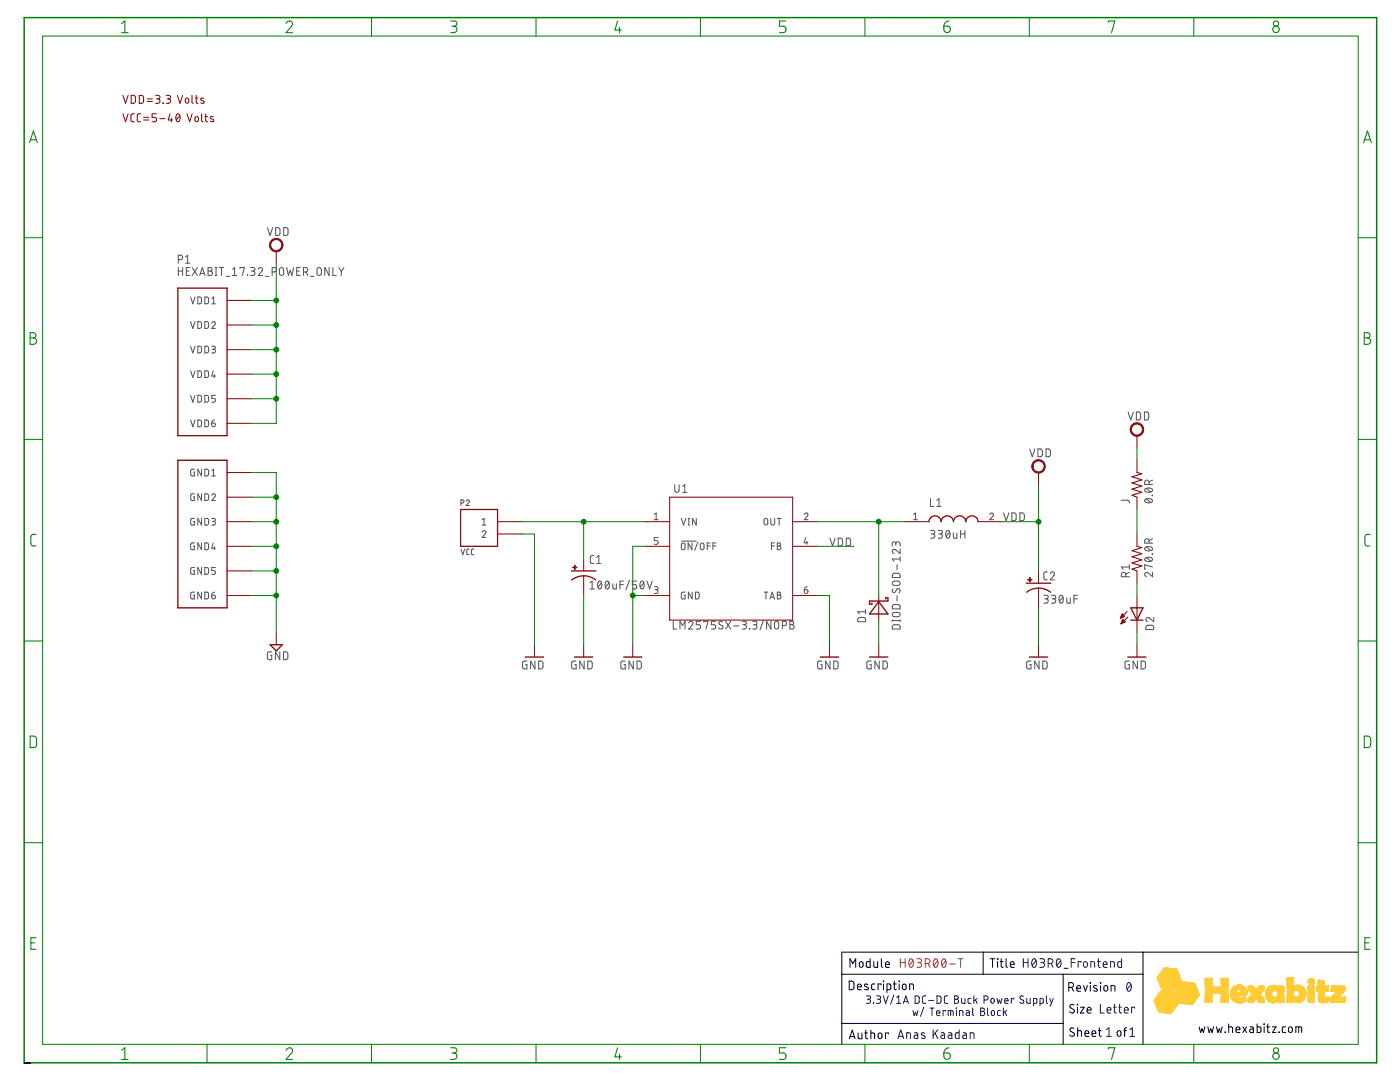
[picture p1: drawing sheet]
<svg xmlns="http://www.w3.org/2000/svg" width="279mm" height="216mm" viewBox="0 0 279 216" stroke-linecap="round" stroke-linejoin="round" font-family="sans-serif">
<g fill="none" stroke="#505050" stroke-width=".2">
<path d="M35.6 51.8h.4a.44 .44 0 0 0 .4-.4 .44 .44 0 0 0-.4-.5h-.4v1.6M35.6 53.4v1.6M35.6 54.1h.8M36.4 53.4v1.6M37 51.3l.4-.4v1.6M37 52.5h.9M37.2 54.1h.5M37.9 53.4h-.7v1.6h.7M38 59.3l.5 1.3 .4-1.3M38.4 53.4l1 1.6M39.4 53.4l-1 1.6M39.5 59.3h.5l.2 .2v.9l-.2 .2h-.5z"/>
<path d="M39.9 55l.5-1.6 .5 1.6M40 54.6h.8M40.9 59.3h.5l.2 .2v.7l-.2 .4h-.5zM41.5 53.4l.7 .1 .1 .3-.3 .3a.45 .45 0 0 1 .4 .4 .45 .45 0 0 1-.4 .5h-.5zM41.5 54.1h.5M42.2 59.6l.4-.3v1.3M42.9 55h.4M42.9 53.4h.4M43.1 53.4v1.6M43.8 53.4h.8M44.2 53.4v1.6M45.1 55.1h.7"/>
<path d="M46.4 55h.9M46.4 53.7l.4-.3v1.6M47.9 53.6v-.2h.9l-.5 1.6M49.4 54.9v.1zM50 53.4h.7l.2 .3-.2 .4h-.5M50.5 54.1a.45 .45 0 0 1 .4 .4 .45 .45 0 0 1-.4 .5h-.5M51.5 53.7a.43 .43 0 0 1 .6-.3 .43 .43 0 0 1 .2 .7l-.8 .9h.9M53 55.1h.7M53.4 45.4l.5 1.6 .5-1.6M54.3 54.3h.5a.45 .45 0 0 0 .4-.5 .45 .45 0 0 0-.4-.4h-.5v1.6M55 45.4h.6l.3 .3v1l-.3 .2-.6 .1zM55.9 53.5l.3-.1 .3 .1 .1 1a.43 .43 0 0 1-.4 .5 .43 .43 0 0 1-.4-.5z"/>
<path d="M56.6 45.4h.6l.3 .3v1l-.3 .2-.6 .1zM57.2 53.4l.4 1.6 .3-1.1 .4 1.1 .3-1.6M59.2 54.1h.6M59.9 53.4h-.7v1.6h.7M60.6 54.3h.4a.44 .44 0 0 0 .4-.5 .44 .44 0 0 0-.4-.4h-.4v1.6M61.1 54.3l.3 .7M62 55.1h.7M63.4 53.5l.3-.1 .3 .1 .1 1a.43 .43 0 0 1-.4 .5 .43 .43 0 0 1-.4-.5zM65.7 53.4v1.6l-.9-1.6v1.6M66.4 53.4v1.6h.7M67.6 53.4l.5 .7M68.1 54.1v.9"/>
<path d="M68.6 53.4l-.5 .7M38 64.2l.5 1.3 .4-1.3M38 69.1l.5 1.3 .4-1.3M38 74l.5 1.3 .4-1.3M38 78.9l.5 1.3 .4-1.3M39.5 64.2h.5l.2 .2v.9l-.2 .2h-.5zM39.5 69.1h.5l.2 .2v.9l-.2 .2h-.5zM39.5 74h.5l.2 .2v.9l-.2 .2h-.5zM39.5 78.9h.5l.2 .2v.9l-.2 .2h-.5zM40.9 64.2h.5l.2 .2v.8l-.2 .3h-.5zM40.9 69.1h.5l.2 .2v.8l-.2 .3h-.5zM40.9 74h.5l.2 .2v.8l-.2 .3h-.5z"/>
<path d="M40.9 78.9h.5l.2 .2v.8l-.2 .3h-.5zM42.2 64.5a.37 .37 0 0 1 .6-.3 .37 .37 0 0 1 .1 .6l-.7 .7h.8M42.2 69.1h.6l.2 .2-.2 .4h-.4M42.2 60.6h.8M42.5 74l-.3 1h.8M42.6 69.7a.37 .37 0 0 1 .4 .4 .37 .37 0 0 1-.4 .3h-.4M42.8 74.7v.6M43 78.9h-.8v.6h.5a.38 .38 0 0 1 .3 .4 .38 .38 0 0 1-.3 .3h-.5M38 83.8l.5 1.4 .4-1.4M38.8 93.6l-.7 .2v.9l.1 .3h.6v-.8h-.2M38.8 98.5l-.7 .2v.9l.1 .2 .6 .1v-.8h-.2M39.5 83.8h.5l.2 .2v.9l-.2 .2-.5 .1z"/>
<path d="M40.2 93.6v1.4l-.7-1.4v1.4M40.2 98.5v1.4l-.7-1.4v1.4M40.9 83.8h.5l.2 .2v.8l-.2 .3-.5 .1zM40.9 93.6h.5l.2 .3v.7l-.2 .3-.5 .1zM40.9 98.5l.5 .1 .2 .2v.7l-.2 .3-.5 .1zM42.2 84.4h.5a.37 .37 0 0 1 .3 .4 .37 .37 0 0 1-.4 .4 .37 .37 0 0 1-.4-.4zM42.2 98.8a.37 .37 0 0 1 .6-.3 .37 .37 0 0 1 .1 .6l-.7 .8h.8M42.2 93.9l.4-.3v1.4M42.2 95h.8M42.8 83.8l-.4 .3-.2 .3M93 100a.32 .32 0 0 1 .5-.3 .32 .32 0 0 1 .1 .5l-.6 .7h.7M134.7 96.7v1.1a.43 .43 0 0 0 .4 .5 .43 .43 0 0 0 .4-.5v-1.1"/>
<path d="M136.2 97l.5-.3v1.6M136.2 98.3h.9M185.7 99.5v1.5h.7M186.9 99.8l.5-.3v1.5M205.5 89.6l.5 1.5 .5-1.5M207.1 89.6h.7l.2 .3v.8l-.2 .4h-.7zM208.8 89.6h.6l.2 .3v.8l-.2 .4h-.6zM223.8 99.8h1.2l.3 .1 .1 .5M225.1 82.2l.6 1.6 .5-1.6M226.8 82.2l.6 .1 .2 .2v1l-.2 .3h-.6zM228.4 82.2l.6 .1 .2 .2v1l-.2 .3h-.6zM228.5 99.7a1.01 1.01 0 0 1 1.5 .2 .91 .91 0 0 1-1.5 0z"/>
<path d="M228.5 97.6a1.03 1.03 0 0 1 1.5 .2 .94 .94 0 0 1-1.5 0zM228.8 99.6l.9 .7M228.8 97.5l.9 .6M229.3 96.7v-.5a.43 .43 0 0 0-.4-.4 .43 .43 0 0 0-.4 .4v.5h1.5M229.9 98.8l.1 .1zM230 95.8l-.7 .3M38.8 103.4l-.6 .1-.1 .1v.9l.1 .3h.6v-.8h-.2M38.8 108.3h-.4l-.3 .2v.9l.1 .3h.6v-.8h-.2M38.8 113.2l-.7 .2v.9l.1 .3h.6v-.7h-.2M38.8 118.2l-.7 .1v.9l.1 .3h.6v-.8h-.2M40.2 103.4v1.4l-.7-1.4v1.4M40.2 108.3v1.4l-.7-1.4v1.4"/>
<path d="M40.2 113.2v1.4l-.7-1.4v1.4M40.2 118.2v1.3l-.7-1.3v1.3M40.9 103.4l.5 .1 .2 .2v.7l-.2 .4h-.5zM40.9 108.3l.5 .1 .2 .2v.7l-.2 .4h-.5zM40.9 113.2l.5 .1 .2 .2v.7l-.2 .4h-.5zM40.9 118.2h.5l.2 .2v.7l-.2 .4h-.5zM42.2 103.4l.6 .1 .2 .2-.2 .3h-.4M42.2 118.7h.5a.38 .38 0 0 1 .3 .5 .38 .38 0 0 1-.4 .3 .38 .38 0 0 1-.4-.4zM42.5 108.3l-.3 1.1h.8M42.6 104a.37 .37 0 0 1 .4 .4 .37 .37 0 0 1-.4 .4h-.4M42.8 109.1v.6M42.8 118.2l-.4 .2-.2 .3"/>
<path d="M43 113.2h-.8v.7h.5a.38 .38 0 0 1 .3 .3 .38 .38 0 0 1-.3 .4h-.5M92 100.4l.5-.2v-.3l-.5-.2v1.2M92 109.6l.4 1.1 .3-1.1M93.6 109.6h-.3l-.1 .2v.8l.4 .1M94.6 109.6h-.4l-.1 .2v.7l.5 .2M96.2 106.2a.37 .37 0 0 1 .5-.3 .37 .37 0 0 1 .2 .6l-.7 .7h.8M96.2 104.8h.8M96.2 103.7l.4-.3v1.4M117.7 116.3l.5-.3v1.5M117.7 117.5h.9M118.5 110.8l-.6 .2-.1 .2 .1 1.1 .6 .1M119.1 112.4h.8"/>
<path d="M119.1 111.2l.4-.4v1.6M119.4 116.1l.3-.1a.91 .91 0 0 1 0 1.5 .97 .97 0 0 1-.3-1.4zM120 116.3l-.7 .9M120.9 116.1l.3-.1a.94 .94 0 0 1 0 1.5 .99 .99 0 0 1-.3-1.4zM121.5 116.3l-.7 .9M122.3 116.5v.8l.3 .2h.4v-1M123.7 116.6h.7M124.4 116h-.7v1.5M125.6 115.8l-.7 1.9M127.1 116h-.9v.6h.5a.44 .44 0 0 1 .4 .5 .44 .44 0 0 1-.4 .4h-.5M127.9 116.1l.2-.1a.94 .94 0 0 1 0 1.5 .97 .97 0 0 1-.2-1.4zM128.5 116.3l-.7 .9"/>
<path d="M129.1 116l.5 1.5 .6-1.5M130.6 117.1h.4l.3 .2-.1 .3-.5 .1M130.6 102.7l.4-.3v1.3M130.6 103.7h.7M131 117.7a.38 .38 0 0 1 .3 .3 .38 .38 0 0 1-.3 .4h-.4M131.3 107.3h-.7v.6h.4a.38 .38 0 0 1 .3 .3 .38 .38 0 0 1-.3 .4h-.4M136 103.4l.4 1.4 .5-1.4M136 108h3M136.1 108.5l.3-.2 .3 .3v.7a.37 .37 0 0 1-.4 .4 .37 .37 0 0 1-.3-.4zM136.7 118.2l-.7 .1v.9l.2 .3h.5v-.8h-.2M137.3 104.8h.3M137.3 103.4h.3"/>
<path d="M137.5 103.4v1.4M138.1 108.3v1.4l-.8-1.4v1.4M138.1 118.2v1.3l-.7-1.3v1.3M138.8 118.2h.5l.2 .2v.9l-.2 .2h-.5zM139 103.4v1.4l-.8-1.4v1.4M139.3 108.2l-.7 1.6M139.9 108.5l.2-.2 .4 .3v.7a.37 .37 0 0 1-.4 .4 .37 .37 0 0 1-.3-.4zM141.1 108.9h.6M141.7 108.3h-.6v1.4M142.3 108.9h.6M142.9 108.3h-.6v1.4M152.5 118.2h.7"/>
<path d="M152.6 103.5l.2-.1 .3 .1 .1 .9a.37 .37 0 0 1-.3 .4 .37 .37 0 0 1-.4-.4zM152.9 118.2v1.3M153.7 119.5l.4-1.3 .5 1.3M153.8 119.2h.7M153.8 103.4v1a.38 .38 0 0 0 .4 .4 .38 .38 0 0 0 .4-.4v-1M154 108.9h.6M154.6 108.3h-.6v1.4M155.1 108.3l.5 .1 .2 .2-.1 .2-.2 .1a.37 .37 0 0 1 .4 .4 .37 .37 0 0 1-.4 .4h-.4zM155.1 118.2l.6 .1 .1 .2-.3 .2a.38 .38 0 0 1 .4 .4 .38 .38 0 0 1-.4 .4h-.4zM155.1 103.4h.8M155.1 108.9h.4M155.1 118.7h.4"/>
<path d="M155.5 103.4v1.4M160.5 117.7h.5a.38 .38 0 0 1 .3 .4 .38 .38 0 0 1-.4 .3 .38 .38 0 0 1-.4-.4zM160.5 102.7a.37 .37 0 0 1 .5-.3 .37 .37 0 0 1 .1 .6l-.6 .7h.7M160.8 107.3l-.3 1h.7M161 108v.6M161.1 117.1l-.5 .2-.1 .4M165.6 107.4l.6 1.5 .5-1.5M167.3 107.4h.6l.2 .2v.9l-.2 .4h-.6zM168.9 107.4h.6l.2 .2 .1 .9-.3 .4h-.6zM178.2 117.5a.39 .39 0 0 0-.1 .6 .39 .39 0 0 0 .6 0l.3-.5a.39 .39 0 0 1 .6-.1 .39 .39 0 0 1-.1 .6l-.1 .2M178.2 116.1l1-.1a.43 .43 0 0 1 .4 .4 .43 .43 0 0 1-.4 .4l-1-.1-.1-.3zM178.2 114.5l.3-.1h.9l.2 .3v.6h-1.5z"/>
<path d="M178.8 108.5a.43 .43 0 0 1 .4-.4 .43 .43 0 0 1 .4 .4v.5M178.8 108.8l-.1-.5-.4-.2-.2 .2v.7M179 112.6v1.1M179 118.9v1M179.6 109.6v.9l-.8-.8a.43 .43 0 0 0-.7 .2 .43 .43 0 0 0 .3 .6M179.6 111.1v.9M179.6 111.5h-1.5l.3 .5M182.3 103.7h.8M182.3 102.7l.4-.3v1.3M185.7 105.8l.7 .1 .2 .2-.2 .4h-.5M186.1 106.5a.43 .43 0 0 1 .5 .5 .43 .43 0 0 1-.5 .4h-.4M186.9 101h.9"/>
<path d="M187.2 105.8l.7 .1 .2 .2-.2 .4h-.5M187.7 106.5a.43 .43 0 0 1 .4 .5 .43 .43 0 0 1-.4 .4h-.5M188.9 105.9l.3-.1a.91 .91 0 0 1 0 1.6 1.01 1.01 0 0 1-.3-1.5zM189.5 106.2l-.7 .8M190.3 106.3v.9l.2 .2h.5v-1.1M191.7 106.5h.9M191.7 105.8v1.6M192.6 105.8v1.6M197.5 102.7a.37 .37 0 0 1 .5-.3 .37 .37 0 0 1 .2 .6l-.7 .7h.8M200.3 102.3l.5 1.6 .5-1.6M201.9 102.3l.6 .1 .3 .2v1.1l-.3 .2h-.6zM203.5 102.3l.7 .1 .2 .2v.9l-.2 .4h-.7z"/>
<path d="M208.3 118.8h.7l.2 .2-.2 .4-.5 .1M208.8 119.5a.43 .43 0 0 1 .4 .4 .43 .43 0 0 1-.4 .5h-.5M209 114.1l-.5 .1-.2 .3v1l.2 .2h.5M209.6 114.5a.42 .42 0 0 1 .6-.4 .42 .42 0 0 1 .1 .7l-.7 .9h.9M209.8 118.8h.7l.2 .2-.2 .4-.5 .1M210.3 119.5a.43 .43 0 0 1 .4 .4 .43 .43 0 0 1-.4 .5h-.5M211.5 118.9l.3-.1a.91 .91 0 0 1 0 1.6 .97 .97 0 0 1-.3-1.5zM212.1 119.1l-.7 .9M212.9 119.3v.9l.2 .2h.5v-1.1M214.3 119.5h.7M215 118.8h-.7v1.6M224.7 115.1v-.5a.44 .44 0 0 0-.5-.4 .44 .44 0 0 0-.4 .4v.5h1.6"/>
<path d="M225.4 112.7v.9M225.4 114.2l-.7 .4M225.4 113.1h-1.6l.4 .5M228.5 111.4a1.01 1.01 0 0 1 1.5 .2 .91 .91 0 0 1-1.5 0zM228.5 109.3a1.01 1.01 0 0 1 1.5 .2 .91 .91 0 0 1-1.5 0zM228.8 111.3l.9 .7M228.8 109.2l.9 .7M229.3 108.4v-.5a.43 .43 0 0 0-.4-.4 .43 .43 0 0 0-.4 .4v.5h1.5M229.9 110.5l.1 .1zM230 114.2v.9l-.8-.8a.43 .43 0 0 0-.7 .2 .43 .43 0 0 0 .3 .6M230 113.1l-1.5-.4v.9h.1M230 107.5l-.7 .3"/>
<path d="M54.2 130.1h-.6l-.2 .2v1l.2 .3h.6v-.8h-.2M55.8 130.1v1.5l-.8-1.5v1.5M56.6 130.1h.6l.2 .2v1.1l-.2 .2h-.6zM105.2 131.9h-.7l-.2 .2v1l.2 .4h.7v-.9h-.3M106.8 131.9v1.6l-.9-1.6v1.6M107.5 131.9h.6l.2 .3 .1 .8-.3 .4-.6 .1zM115 131.9h-.7l-.2 .2v1l.2 .4h.7v-.9h-.3M116.6 131.9v1.6l-.9-1.6v1.6M117.3 131.9h.6l.3 .3v.8l-.3 .4-.6 .1zM124.8 131.9h-.7l-.2 .2v1l.2 .4h.7v-.9h-.3M126.4 131.9v1.6l-.9-1.6v1.6M127.1 131.9h.6l.3 .3v1l-.3 .2-.6 .1z"/>
<path d="M134.4 124v1.5h.7M135.7 125.5v-1.5l.5 .8 .5-.8v1.5M137.4 124.3a.43 .43 0 0 1 .6-.3 .43 .43 0 0 1 .2 .7l-.8 .8h.9M139.8 124h-.8v.7h.5a.44 .44 0 0 1 .3 .4 .44 .44 0 0 1-.3 .4h-.5M140.5 124.1v-.1h.8l-.4 1.5M142.8 124h-.8v.7h.5a.44 .44 0 0 1 .3 .4 .44 .44 0 0 1-.3 .4h-.5M144.2 124.1l-.5-.1-.2 .3 .1 .3 .5 .3a.39 .39 0 0 1 .1 .6 .39 .39 0 0 1-.6-.1l-.2-.1M144.8 124l1 1.5M145.8 124l-1 1.5M146.4 124.9h1M148.1 124h.7l.2 .2-.2 .4-.5 .1M148.5 124.7a.43 .43 0 0 1 .5 .4 .43 .43 0 0 1-.5 .4h-.4"/>
<path d="M149.6 125.4v.1zM150.2 124h.7l.2 .2-.2 .4-.5 .1M150.7 124.7a.43 .43 0 0 1 .4 .4 .43 .43 0 0 1-.4 .4h-.5M152.4 123.8l-.7 1.9M153.9 124v1.5l-.9-1.5v1.5M154.7 124.1l.3-.1 .3 .1 .1 1a.42 .42 0 0 1-.4 .4 .42 .42 0 0 1-.4-.4zM156.1 124.8h.5a.42 .42 0 0 0 .4-.4 .42 .42 0 0 0-.4-.4h-.5v1.5M157.6 124l.7 .1v.4l-.2 .2a.43 .43 0 0 1 .4 .4 .43 .43 0 0 1-.4 .4h-.5zM157.6 124.7h.5M164 131.9h-.6l-.2 .2v1l.2 .4h.6v-.9h-.2M165.7 131.9v1.6l-.9-1.6v1.6M166.4 131.9h.6l.2 .3v1l-.2 .2-.6 .1z"/>
<path d="M171.3 123.3l1.2-.1 .2 .2v.7h-1.5zM172.7 121.6v.9M172.7 122.1h-1.5l.3 .4M173.9 131.9h-.7l-.2 .2v1l.2 .4h.7v-.9h-.3M175.5 131.9v1.6l-.9-1.6v1.6M176.2 131.9h.6l.2 .3 .1 .8-.3 .4-.6 .1zM178.1 123.7v.3M178.1 123.8h1.5M178.2 124.8l.3-.1h.9l.2 .2v.6h-1.5zM178.2 122.3l1-.1a.43 .43 0 0 1 .4 .4 .43 .43 0 0 1-.4 .5l-1-.2-.1-.3zM178.2 120.8l.3-.2 .9 .1 .2 .2v.6h-1.5zM179.6 123.7v.3"/>
<path d="M205.8 131.9h-.7l-.2 .2v1l.2 .4h.7v-.9h-.3M207.4 131.9v1.6l-.9-1.6v1.6M208.1 131.9h.6l.2 .3 .1 .8-.3 .4-.6 .1zM225.4 131.9h-.7l-.2 .2v1l.2 .4h.7v-.9h-.3M227 131.9v1.6l-.9-1.6v1.6M227.7 131.9h.6l.3 .3v1l-.3 .2-.6 .1zM228.8 124.9l1.2-.1 .2 .2 .1 .6h-1.6zM230.3 123.2v.9l-.9-.8a.42 .42 0 0 0-.7 .2 .42 .42 0 0 0 .3 .6"/>
</g>
<g fill="none" stroke="#800000" stroke-width=".25">
<path d="M35.5 57.5h9.8v29.4h-9.8zM35.5 91.8h9.8v29.5h-9.8zM91.9 101.7h7.4v7.3h-7.4zM114 113.9h4.9M114.1 115.7a3.9 3.9 0 0 1 4.8 0M176.8 119.5v-.2h.4v.6h-3.7v.6l.5 .1v-.3M185.4 104.1a1.23 1.23 0 0 1 1.2-1.2 1.23 1.23 0 0 1 1.2 1.2 1.23 1.23 0 0 1 1.3-1.2 1.23 1.23 0 0 1 1.2 1.2 1.23 1.23 0 0 1 1.2-1.2 1.23 1.23 0 0 1 1.2 1.2 1.23 1.23 0 0 1 1.3-1.2 1.23 1.23 0 0 1 1.2 1.2M204.8 116.4h4.9M204.9 118.2a3.9 3.9 0 0 1 4.8 0M53.9 128.7h2.4l-1.2 1.2zM104.8 131.1h3.7M114.6 131.1h3.7"/>
<path d="M124.5 131.1h3.6M163.7 131.1h3.7M173.5 131.1h3.7M175.4 120.1l1.8 2.4h-3.7zM205.4 131.1h3.7M225.1 131.1h3.6M225.7 121.3h2.4l-1.2 2.4zM225.7 123.7h2.4"/>
</g>
<g fill="none" stroke="#800000" stroke-width=".2">
<path d="M24.5 19l.6 1.6 .5-1.6M26.2 19l.6 .1 .2 .2 .1 .9-.3 .4h-.6zM27.8 19l.6 .1 .2 .2 .1 .9-.3 .4h-.6zM29.4 19.7h1M31.1 19l.6 .1 .2 .2-.2 .4h-.5M31.5 19.7a.44 .44 0 0 1 .4 .5 .44 .44 0 0 1-.4 .4h-.4M33.2 19l.6 .1 .2 .2-.2 .4h-.4M33.6 19.7a.44 .44 0 0 1 .5 .5 .44 .44 0 0 1-.5 .4h-.4M35.4 19l.5 1.6 .5-1.6M37.1 19.6h.3l.3 .2v.6l-.3 .2-.4-.2v-.5zM38.3 19v1.3l.3 .3M39 19.6h.5"/>
<path d="M39.2 19v1.4l.3 .2M40.7 19.6h-.4l-.3 .2 .7 .5v.2l-.2 .1-.5-.1M24.5 22.7l.6 1.6 .5-1.6M26.8 22.7l-.5 .1-.2 .3v1l.2 .2h.5M28.1 22.7l-.6 .1-.1 .3 .1 1.1 .6 .1M28.7 23.9h1M28.7 23.4h1M29.4 20.3h1M31.2 22.7h-.8v.7h.5a.46 .46 0 0 1 .3 .5 .46 .46 0 0 1-.3 .4h-.5M31.9 23.7h1M32.5 20.5l.1 .1zM33.9 22.7l-.3 1.2h.9"/>
<path d="M34.2 23.6v.7M35.3 22.8l.2-.1a.93 .93 0 0 1 0 1.6 1.01 1.01 0 0 1-.2-1.5zM35.9 23.1l-.7 .8M37.3 22.7l.5 1.6 .6-1.6M39 23.3l.3-.1 .3 .2v.5l-.3 .4-.4-.2zM40.2 22.7v1.3l.3 .3M40.9 23.2h.5M41.1 22.7v1.4l.3 .2M42.6 23.3l-.4-.1-.2 .3 .5 .4 .2 .3-.2 .1-.5-.1M45.3 59.9h4.9M55.1 50.1v2.5M45.3 64.9h4.9"/>
<path d="M45.3 69.8h4.9M45.3 74.7h4.9M45.3 79.6h4.9M45.3 84.5h4.9M45.3 94.3h4.9M45.3 99.2h4.9M133.6 99.2h24.6v24.5h-24.6zM207.3 94.3v2.5M226.9 86.9v2.5M226.9 91.8v2.5M226.9 99.2v2.5M45.3 104.1h4.9"/>
<path d="M45.3 109h4.9M45.3 113.9h4.9M45.3 118.8h4.9M99.3 104.1h4.9M99.3 106.6h4.9M116.5 111.5v2.4M116.5 114.9v3.9M128.7 104.1h4.9M128.7 109h4.9M128.7 118.8h4.9M158.2 104.1h4.9M158.2 109h4.9"/>
<path d="M158.2 118.8h4.9M175.4 118.8v4.9M180.5 104.1h4.9M195.2 104.1h4.9M207.3 113.9v2.5M207.3 117.3v4M226.9 106.6v2.4M226.9 113.9v2.5M226.9 118.8v7.4M55.1 126.2v2.5M106.7 128.7v2.4M116.5 128.7v2.4"/>
<path d="M126.3 128.7v2.4M165.5 128.7v2.4M175.4 128.7v2.4M207.3 128.7v2.4M223.6 123.3h.2M223.7 123.1h.4M223.7 123h.6M223.7 124.4h.1M223.8 122.9h.6M223.8 124.3h.3M223.8 122.8h.4M223.8 124.2h.6"/>
<path d="M223.9 122.7h.2M223.9 124.1h.6M223.9 122.6h.1M223.9 124h.5M223.9 122.5l.6 .5-.9 .4zM224 123.8h.3M224 123.7h.2M224.1 123.6l.5 .5-.9 .4zM224.9 122l-1.3 1.4M225.1 123.1l-1.4 1.4M226.9 128.7v2.4"/>
</g>
<g fill="#800000" stroke="#800000" stroke-width=".2">
<path d="M54.1 48a1.35 1.35 0 0 1 2.2 .2 1.35 1.35 0 0 1-.8 2 1.35 1.35 0 0 1-1.7-1.3h.2a1.1 1.1 0 0 1 1.6-1 1.1 1.1 0 0 1 .2 1.8 1.1 1.1 0 0 1-1.7-.5l-.1-.3h-.2z" fill-rule="evenodd"/>
<path d="M225.9 84.8a1.35 1.35 0 0 1 2.2 .2 1.35 1.35 0 0 1-.8 2 1.35 1.35 0 0 1-1.7-1.3h.2a1.1 1.1 0 0 1 1.5-1 1.1 1.1 0 0 1 .3 1.8 1.1 1.1 0 0 1-1.8-.5v-.3h-.2z" fill-rule="evenodd"/>
<path d="M206.3 92.1a1.35 1.35 0 0 1 2.1 .3 1.35 1.35 0 0 1-.8 2 1.35 1.35 0 0 1-1.7-1.3h.3a1.1 1.1 0 0 1 1.5-1.1 1.1 1.1 0 0 1 .3 1.9 1.1 1.1 0 0 1-1.8-.6v-.2h-.3z" fill-rule="evenodd"/>
</g>
<g fill="#800000" stroke="#800000" stroke-width=".2">
<path d="M114.3 113.2h.8v.1h-.8z"/>
<path d="M114.7 112.8h.1v.8h-.1z"/>
<path d="M205.1 115.6h.9v.1h-.9z"/>
<path d="M205.5 115.3h.1v.8h-.1z"/>
</g>
<path d="M226.9 94.3l1 .2-2 .6 2 .7-2 .6 2 .6-2 .6 2 .6-2 .6 1 .4M226.9 109l1 .3-2 .6 2 .6-2 .6 2 .6-2 .6 2 .6-2 .7 1 .3" fill="none" stroke="#800000" stroke-width=".21"/>
<path d="M4.8 3.5h269.9v208.6h-269.9z" fill="none" stroke="#008000" stroke-width=".3"/>
<g fill="none" stroke="#008000" stroke-width=".2">
<path d="M8.5 7.2h262.6v201.2h-262.6zM41.3 3.5v3.7M74.1 3.5v3.7M107 3.5v3.7M139.8 3.5v3.7M172.6 3.5v3.7M205.4 3.5v3.7M238.3 3.5v3.7M4.8 47.4h3.7M50.2 59.9h4.9M55.1 52.6v31.9h-4.9M271.1 47.4h3.6"/>
<path d="M50.2 79.6h4.9M50.2 74.7h4.9M50.2 69.8h4.9M50.2 64.9h4.9M4.8 87.7h3.7M50.2 94.3h4.9v31.9M50.2 99.2h4.9M207.3 96.8v17.1M226.9 89.4v2.4M271.1 87.7h3.6M50.2 104.1h4.9M50.2 109h4.9"/>
<path d="M50.2 118.8h4.9M50.2 113.9h4.9M104.2 104.1h24.5M104.2 106.6h2.5v22.1M116.5 104.1v7.4M116.5 118.8v9.9M126.3 118.8h2.4M128.7 109h-2.4v19.7M163.1 104.1h17.4M163.1 109h7.4M163.1 118.8h2.4v9.9M175.4 104.1v14.7"/>
<path d="M200.1 104.1h7.2M226.9 101.7v4.9M226.9 116.4v2.4M4.8 127.9h3.7M175.4 123.7v5M207.3 121.3v7.4M226.9 126.2v2.5M271.1 127.9h3.6M4.8 168.1h3.7M271.1 168.1h3.6M41.3 208.4v3.7M74.1 208.4v3.7"/>
<path d="M107 208.4v3.7M139.8 208.4v3.7M172.6 208.4v3.7M205.4 208.4v3.7M238.3 208.4v3.7"/>
</g>
<g fill="none" stroke="#008000" stroke-width=".21">
<path d="M24.3 4.7l.6-.5v2.3M24.3 6.5h1.3M57.1 4.7a.64 .64 0 0 1 .9-.5 .64 .64 0 0 1 .2 1l-1.1 1.3h1.3M89.9 4.2h.8a.52 .52 0 0 1 .5 .5 .52 .52 0 0 1-.5 .5h-.5M90.6 5.2a.65 .65 0 0 1 .6 .7 .65 .65 0 0 1-.6 .6h-.7M123.3 4.2l-.6 1.8h1.3M123.6 5.5v1M156.8 4.2h-1.2v1h.7a.66 .66 0 0 1 .6 .7 .66 .66 0 0 1-.6 .6h-.7M188.4 5.2h.7a.65 .65 0 0 1 .6 .8 .65 .65 0 0 1-.7 .5 .65 .65 0 0 1-.6-.6zM189.4 4.2l-.7 .3-.3 .7M221.2 4.4v-.2h1.3l-.7 2.3M5.9 28.5l.8-2.4 .8 2.4"/>
<path d="M6.1 27.9h1.1M272.1 28.5l.8-2.4 .8 2.4M272.3 27.9h1.2M6 66.4h.7a.52 .52 0 0 1 .5 .5 .52 .52 0 0 1-.5 .5 .65 .65 0 0 1 .6 .7 .65 .65 0 0 1-.6 .6h-.7zM6 67.4h.7M272.3 66.4h.6a.52 .52 0 0 1 .5 .5 .52 .52 0 0 1-.5 .5 .65 .65 0 0 1 .7 .7 .65 .65 0 0 1-.7 .6h-.6zM272.3 67.4h.6M7.2 106.6l-.7 .1-.3 .4v1.6l.3 .2h.7M273.4 106.6l-.7 .1-.3 .4 .1 1.6 .3 .2h.6M6 146.9h.9l.4 .4v1.4l-.4 .5h-.9zM272.3 146.9h.8l.4 .4 .1 1.2-.2 .4-.3 .3h-.8zM6.2 188.1h.7"/>
<path d="M7.2 187.1h-1v2.3h1M272.4 188.1h.8M273.4 187.1h-1v2.3h1M24.3 209.6l.6-.5v2.3M24.3 211.4h1.3M57.1 209.6a.64 .64 0 0 1 .9-.5 .64 .64 0 0 1 .2 1l-1.1 1.3h1.3M89.9 209.1h.8a.52 .52 0 0 1 .5 .5 .52 .52 0 0 1-.5 .5h-.5M90.6 210.1a.65 .65 0 0 1 .6 .6 .65 .65 0 0 1-.6 .7h-.7M123.3 209.1l-.6 1.8h1.3M123.6 210.4v1M156.8 209.1h-1.2v1h.7a.66 .66 0 0 1 .6 .6 .66 .66 0 0 1-.6 .7h-.7M188.4 210.1h.7a.65 .65 0 0 1 .6 .7 .65 .65 0 0 1-.7 .6 .65 .65 0 0 1-.6-.7z"/>
<path d="M189.4 209.1l-.7 .3-.3 .7M221.2 209.3v-.2h1.3l-.7 2.3"/>
<circle cx="254.6" cy="5.9" r=".64"/>
<circle cx="254.7" cy="4.7" r=".51"/>
<circle cx="254.6" cy="209.6" r=".52"/>
<circle cx="254.6" cy="210.7" r=".64"/>
</g>
<g fill="#008000" stroke="#008000" stroke-width=".2">
<circle cx="55.1" cy="99.2" r=".49"/>
<circle cx="55.1" cy="104.1" r=".49"/>
<circle cx="55.1" cy="109" r=".49"/>
<circle cx="55.1" cy="118.8" r=".49"/>
<circle cx="55.1" cy="113.9" r=".49"/>
<circle cx="126.3" cy="118.8" r=".49"/>
<circle cx="55.1" cy="79.6" r=".49"/>
<circle cx="55.1" cy="74.7" r=".49"/>
<circle cx="55.1" cy="69.8" r=".49"/>
<circle cx="55.1" cy="64.9" r=".49"/>
<circle cx="55.1" cy="59.9" r=".49"/>
<circle cx="207.3" cy="104.1" r=".49"/>
<circle cx="116.5" cy="104.1" r=".49"/>
<circle cx="175.4" cy="104.1" r=".49"/>
</g>
<g fill="none" stroke="#000" stroke-width=".2">
<path d="M168 194.4h60.1M169.5 195.8h.6l.3 .3v1.1l-.3 .3h-.6zM169.6 193v-1.7l.6 1 .6-1v1.7M171.1 196.9h.8a.4 .4 0 0 0-.3-.5 .4 .4 0 0 0-.5 .3l.1 .7 .7 .1M171.6 192l.3-.1 .2 .1 .2 .6a.38 .38 0 0 1-.4 .4 .38 .38 0 0 1-.4-.4zM173.2 196.4h-.5l-.2 .3 .7 .4 .1 .3h-.8M173.7 191.3v1.7h-.6l-.2-.3v-.6l.2-.2h.6M174.4 191.9v.9l.3 .2h.5v-1.1M174.6 196.3l-.5 .1-.2 .2 .1 .8 .6 .1M175.8 196.5v-.2h-.6v1.2M175.9 191.3v1.4l.3 .3M176.3 195.8l.1 .1z"/>
<path d="M176.3 196.3v1.2M176.7 192.4h.8a.4 .4 0 0 0-.3-.5 .4 .4 0 0 0-.5 .4l.1 .6 .7 .1M177 197.5h.6l.2-.2-.1-.9-.7-.1v1.8M178.3 196.3h.6M178.5 195.8v1.5l.4 .2M179.4 195.8l.1 .1zM179.5 196.3v1.2M180.2 196.5l.3-.2 .2 .2 .1 .6a.38 .38 0 0 1-.3 .4 .38 .38 0 0 1-.4-.4zM181.5 197.5v-1.2l.8 .2v1M196.2 190v4.4M197.6 191.3h.9M198.1 191.3v1.7"/>
<path d="M199.1 191.3l.1 .1zM199.1 191.9v1.1M199.6 191.9h.6M199.8 191.3v1.5l.4 .2M200.8 191.3v1.4l.3 .3M201.6 192.4h.8a.4 .4 0 0 0-.3-.5 .4 .4 0 0 0-.5 .4l.1 .6 .7 .1M212.2 194.4v14M213.3 197h.5a.48 .48 0 0 0 .5-.5 .48 .48 0 0 0-.5-.4h-.5v1.7M213.9 197l.3 .8M214.9 197.2h.8a.4 .4 0 0 0-.3-.5 .4 .4 0 0 0-.5 .3l.1 .7 .7 .1M216.2 196.6l.4 1.2 .4-1.2M217.6 196.1l.1 .1z"/>
<path d="M217.6 196.6v1.2M218.9 196.7l-.4-.1-.3 .2 .1 .3 .6 .3 .1 .3h-.8M219.6 196.1l.1 .1zM219.6 196.6v1.2M220.4 196.8l.3-.2 .2 .2 .2 .6a.38 .38 0 0 1-.4 .4 .38 .38 0 0 1-.4-.4zM221.7 197.8v-1.2l.8 .2v1M228.1 190v18.4M271.1 190h-103.1v18.4M168 204.2h44.2M169.5 207.3l.6-1.8 .5 1.8M169.7 206.8h.8M171.3 206.1v1l.2 .2h.5v-1.2"/>
<path d="M172.6 206.1h.6M172.8 205.5v1.6l.4 .2M173.8 206.1l.7 .1 .1 1.1M173.8 205.5v1.8M175.4 206.2l.2-.1 .3 .1 .1 .7a.39 .39 0 0 1-.4 .4 .39 .39 0 0 1-.4-.4zM177.3 206.3v-.2h-.6v1.2M214.3 200.6a.43 .43 0 0 0-.6-.1 .43 .43 0 0 0 0 .6l.5 .3a.43 .43 0 0 1 .1 .7 .43 .43 0 0 1-.7-.1l-.1-.1M214.3 205.2a.43 .43 0 0 0-.6-.1 .43 .43 0 0 0 0 .7l.5 .3a.43 .43 0 0 1 .1 .6 .43 .43 0 0 1-.7 0l-.1-.2M215 200.4l.1 .1zM215 201v1.1M215.1 205.7l.7 .1v1M215.1 205.1v1.7"/>
<path d="M215.6 201h.8l-.8 1.1h.8M216.5 206.2h.8a.4 .4 0 0 0-.3-.5 .4 .4 0 0 0-.5 .3l.1 .7 .7 .1M217 201.5h.7a.41 .41 0 0 0-.2-.5 .41 .41 0 0 0-.5 .4v.7h.7M217.9 206.2h.8a.4 .4 0 0 0-.3-.5 .4 .4 0 0 0-.5 .3l.1 .7 .7 .1M219.2 205.7h.6M219.4 205.1v1.5l.4 .2M223.1 205.8l.2-.1 .3 .1 .1 .6a.38 .38 0 0 1-.4 .4 .38 .38 0 0 1-.4-.4zM224.3 205.7h.5M224.8 205.1l-.3 .2v1.5M239.3 204.9l.3 1.1 .3-.7 .3 .7 .3-1.1M241 204.9l.3 1.1 .3-.7 .3 .7 .3-1.1M242.8 204.9l.3 1.1 .2-.7 .3 .7 .3-1.1"/>
<path d="M244.5 205.9l.1 .1zM245.2 204.9l.8 .1v1M245.2 204.3v1.7M246.7 205.5h.7a.4 .4 0 0 0-.2-.6 .4 .4 0 0 0-.5 .4l.1 .7h.6M248 204.9l.8 1.1M248.8 204.9l-.8 1.1M249.5 204.9h.5l.1 .3v.8h-.5l-.2-.2v-.3l.7-.1M250.9 204.3v1.7h.6l.2-.3-.1-.6-.1-.2h-.6M252.2 204.3l.1 .1zM252.3 204.9v1.1M252.8 204.9h.6M253 204.3v1.5l.4 .2"/>
<path d="M253.9 204.9h.8l-.8 1.1h.8M255.2 205.9l.1 .1zM256.6 204.9h-.5l-.2 .3 .1 .8h.6M257.3 205l.2-.1 .3 .1 .1 .7a.39 .39 0 0 1-.4 .3 .39 .39 0 0 1-.4-.3zM258.6 206v-1.1l1.1 .1 .1 1M259.2 204.9v1.1"/>
</g>
<g fill="none" stroke="#000080" stroke-width=".2">
<path d="M172.9 198.7l.6 .1 .2 .2-.2 .3-.4 .1M173.3 199.4a.41 .41 0 0 1 .4 .4 .41 .41 0 0 1-.4 .4h-.4M174.9 198.7l.7 .1 .1 .2-.1 .3-.5 .1M175.3 199.4a.41 .41 0 0 1 .4 .4 .41 .41 0 0 1-.4 .4h-.4M176.3 198.7l.5 1.5 .5-1.5M178.4 198.5l-.7 1.9M178.9 199.1l.5-.4v1.5M180.4 199.8h.8M182.6 198.7l.6 .1 .2 .2v1l-.2 .2h-.6zM184.8 198.7h-.5l-.2 .4v.9l.2 .2h.5M185.3 199.6h1M187 198.7l.6 .1 .2 .2v1l-.2 .2h-.6z"/>
<path d="M189.1 198.7h-.4l-.2 .4v.9l.2 .2h.4M190.5 198.7l.7 .1v.5l-.3 .1a.41 .41 0 0 1 .4 .4 .41 .41 0 0 1-.4 .4h-.4zM190.5 199.4h.4M191.9 199.2v.9l.3 .1h.4v-1M193.8 199.2h-.4l-.2 .3v.6l.6 .1M194.4 198.7v1.5M194.6 199.5l.4 .7M195 199.2l-.6 .5M196.4 199.5h.4a.41 .41 0 0 0 .4-.4 .41 .41 0 0 0-.4-.4h-.4v1.5M197.9 199.3h.4l.1 .2v.5l-.3 .2-.3-.2zM199 199.2l.2 1 .3-.7 .2 .7 .3-1M200.5 199.7h.7a.35 .35 0 0 0-.3-.5 .35 .35 0 0 0-.4 .3v.6l.7 .1"/>
<path d="M202.3 199.4v-.2h-.5v1M204.2 191.3v1.7M204.2 192.1h1M204.2 198.8a.37 .37 0 0 0-.5 0 .37 .37 0 0 0 0 .5l.5 .3a.41 .41 0 0 1-.1 .6 .41 .41 0 0 1-.6-.2M204.9 199.2v.9l.3 .1h.4v-1M205.2 191.3v1.7M206.1 191.4l.3-.1a1.02 1.02 0 0 1 0 1.7 1.05 1.05 0 0 1-.3-1.6zM206.8 191.7l-.8 .9M207.5 191.3h.6a.38 .38 0 0 1 .4 .4 .38 .38 0 0 1-.4 .4h-.4M208 192.1a.48 .48 0 0 1 .5 .4 .48 .48 0 0 1-.5 .5h-.5M208.8 198.7v1.4l.3 .1M209.2 192.3h.5a.48 .48 0 0 0 .5-.5 .48 .48 0 0 0-.5-.5h-.5v1.7"/>
<path d="M209.5 199.2l.3 1M209.8 192.3l.3 .7M210.2 199.2l-.5 1.5h-.2M211 191.4l.3-.1a1.02 1.02 0 0 1 0 1.7 1.05 1.05 0 0 1-.3-1.6zM211.7 191.7l-.8 .9M212.4 193.2h.7M213.8 192.1h.7M214.5 191.3h-.7v1.7M215.7 192.1v-.2h-.5v1.1M216.3 192l.3-.1 .3 .1 .1 .6a.38 .38 0 0 1-.4 .4 .38 .38 0 0 1-.4-.4zM217.7 193v-1.1l.7 .1 .1 1M219 191.9h.6"/>
<path d="M219.2 191.3v1.4l.1 .2 .3 .1M220.2 192.4h.7a.4 .4 0 0 0-.2-.5 .4 .4 0 0 0-.5 .4l.1 .6 .6 .1M221.6 193v-1.1l.8 .1v1M223.8 191.3v1.7h-.5l-.2-.3v-.6l.2-.2h.5M225 196.2l.3-.1a1.02 1.02 0 0 1 0 1.7 1.07 1.07 0 0 1-.3-1.6zM225.7 196.4l-.8 1M174.3 200.1l.1 .1zM178.9 200.2h.9M179.2 207.2l.6-1.7 .5 1.7M179.3 206.8h.9M180.3 200.2l.5-1.5 .5 1.5M181 207.2v-1.1l.7 .1v1"/>
<path d="M182.2 201.6l.2 1 .3-.6 .2 .6 .3-1M182.5 206.1h.5l.2 .3v.8h-.6l-.2-.2 .1-.3 .7-.2M184.4 201l-.7 1.8M184.5 206.2l-.5-.1-.1 .3 .6 .3 .1 .4-.2 .1-.5-.1M185.6 201.1h.8M186 201.1v1.5M186.2 205.5v1.7M186.6 206.2l.6 1M186.9 202.1h.7a.35 .35 0 0 0-.3-.4 .35 .35 0 0 0-.4 .3l.1 .6h.6M187.2 205.5l-1 1M187.8 206.1h.5l.2 .1v1l-.7-.1v-.4l.7-.2M188.7 201.8v-.2h-.5v1"/>
<path d="M189.2 202.6v-1l1 .1v.9M189.3 206.1h.5l.2 .3v.8h-.6l-.2-.2 .1-.3 .7-.2M189.7 201.6v1M190.8 201.1l.1 .1zM190.9 201.6v1M191.4 205.5v1.7h-.6l-.1-.1v-.9l.1-.1h.6M191.5 202.6v-1l.6 .2 .1 .8M192.2 206.1h.5l.2 .3v.8h-.6l-.2-.2 .1-.3 .7-.2M192.9 201.6l.4 .1 .2 .2v.7h-.5l-.2-.2v-.2l.7-.1M193.6 207.2v-1.1l.8 .1v1M194.1 201.1v1.3l.3 .2M195.7 201.1l.7 .2v.4l-.3 .1a.42 .42 0 0 1 .4 .4 .42 .42 0 0 1-.4 .4h-.4z"/>
<path d="M195.7 201.8h.4M197.1 201.1v1.3l.2 .2M198 201.7h.2l.3 .1v.7l-.3 .1-.3-.1zM199.6 201.6l-.4 .1-.1 .2v.7h.5M200.2 201.1v1.5M200.5 201.9l.4 .7M200.9 201.6l-.7 .5M206.3 200.2l.6-.1-.1-.9h-.5v1.5M207.6 200.2l.6-.1-.1-.9h-.5v1.5M219.6 200.4v1.7h.8M220.8 205.5l.5-.4v1.7M220.8 206.8h1"/>
<path d="M220.9 201.5h.8a.4 .4 0 0 0-.3-.5 .4 .4 0 0 0-.5 .4l.1 .7h.7M222.2 201h.6M222.4 200.4v1.6l.4 .1M223.2 201h.6M223.4 200.4l.1 1.6 .3 .1M224.4 201.5h.7a.4 .4 0 0 0-.2-.5 .4 .4 0 0 0-.5 .4l.1 .7h.6M225.5 206.8h1M225.5 205.5l.5-.4v1.7M226.4 201.2v-.2h-.6v1.1"/>
</g>
<g fill="none" stroke="#d62525" stroke-width=".2">
<path d="M179.7 191.3v1.7M179.7 192.1h.9M180.6 191.3v1.7M181.6 191.4l.2-.1a1.02 1.02 0 0 1 0 1.7 1.07 1.07 0 0 1-.2-1.6zM182.2 191.7l-.7 .9M183 191.3h.6a.38 .38 0 0 1 .3 .4 .38 .38 0 0 1-.3 .4h-.4M183.5 192.1a.48 .48 0 0 1 .4 .4 .48 .48 0 0 1-.4 .5h-.5M184.7 192.3h.4a.48 .48 0 0 0 .5-.5 .48 .48 0 0 0-.5-.5h-.4v1.7M185.2 192.3l.4 .7M186.5 191.4l.2-.1a1 1 0 0 1 0 1.7 1.09 1.09 0 0 1-.2-1.6zM187.1 191.7l-.7 .9M188.1 191.4l.3-.1a1.02 1.02 0 0 1 0 1.7 1.05 1.05 0 0 1-.3-1.6z"/>
<path d="M188.7 191.7l-.7 .9M189.5 192.4h1.2M191.2 191.3h1M191.7 191.3v1.7"/>
</g>
<g fill="#fc3" stroke="#fc3" stroke-width=".2">
<path d="M233.4 202.2h.3z"/>
<path d="M233.3 202.2h.4z"/>
<path d="M233.1 202.1l.6 .1z"/>
<path d="M232.9 202.1l.8 .1z"/>
<path d="M232.7 202.1h1.1z"/>
<path d="M232.5 202.1h1.3z"/>
<path d="M232.3 202l1.5 .1z"/>
<path d="M232.1 202l1.7 .1z"/>
<path d="M232 202h1.9z"/>
<path d="M231.8 202h2z"/>
<path d="M231.6 201.9l2.3 .1z"/>
<path d="M231.4 201.9l2.5 .1z"/>
<path d="M231.2 201.9h2.7z"/>
<path d="M231.2 201.8l2.8 .1z"/>
<path d="M231.2 201.8h2.8z"/>
<path d="M231.2 201.7l2.8 .1z"/>
<path d="M231.2 201.7h2.9z"/>
<path d="M231.1 201.7h3z"/>
<path d="M231.1 201.6l3 .1z"/>
<path d="M231.1 201.6h3z"/>
<path d="M231.1 201.5l3.1 .1z"/>
<path d="M231.1 201.5h3.1z"/>
<path d="M231.1 201.4l3.1 .1z"/>
<path d="M231 201.4l3.3 .1z"/>
<path d="M231 201.4h3.3z"/>
<path d="M231 201.3l3.4 .1z"/>
<path d="M231 201.3h3.4z"/>
<path d="M230.9 201.2l3.5 .1z"/>
<path d="M231 201.2h3.4z"/>
<path d="M230.9 201.1l3.6 .1z"/>
<path d="M230.9 201.1h3.6z"/>
<path d="M230.9 201l3.7 .1z"/>
<path d="M230.9 201h3.7z"/>
<path d="M230.8 201h3.8z"/>
<path d="M230.9 200.9l3.7 .1z"/>
<path d="M230.8 200.9l3.8 .1z"/>
<path d="M230.8 200.9h3.9z"/>
<path d="M230.8 200.8l3.9 .1z"/>
<path d="M230.8 200.8h3.9z"/>
<path d="M230.8 200.8h4z"/>
<path d="M230.8 200.7l4 .1z"/>
<path d="M230.8 200.7h4z"/>
<path d="M230.7 200.7h4.1z"/>
<path d="M230.7 200.6l4.1 .1z"/>
<path d="M230.7 200.6l4.2 .1z"/>
<path d="M230.7 200.6h4.2z"/>
<path d="M230.7 200.5l4.2 .1z"/>
<path d="M230.7 200.5h4.2z"/>
<path d="M230.7 200.5h4.3z"/>
<path d="M230.7 200.4l4.3 .1z"/>
<path d="M237.8 200.4l.1 .1z"/>
<path d="M230.6 200.4l4.4 .1z"/>
<path d="M237.6 200.4l.3 .1z"/>
<path d="M230.6 200.4h4.4z"/>
<path d="M237.4 200.4h.6z"/>
<path d="M230.7 200.4h4.4z"/>
<path d="M237.3 200.4h.7z"/>
<path d="M230.6 200.3l4.5 .1z"/>
<path d="M237.1 200.3l.9 .1z"/>
<path d="M236.9 200.3l1.1 .1z"/>
<path d="M230.6 200.3h4.5z"/>
<path d="M236.7 200.3h1.3z"/>
<path d="M236.5 200.3h1.6z"/>
<path d="M230.6 200.2l4.5 .1z"/>
<path d="M236.3 200.2l1.8 .1z"/>
<path d="M236.1 200.2l2 .1z"/>
<path d="M230.6 200.2h4.5z"/>
<path d="M235.9 200.2h2.2z"/>
<path d="M230.5 200.2h4.6z"/>
<path d="M235.8 200.2h2.3z"/>
<path d="M235.6 200.2h2.5z"/>
<path d="M230.5 200.1l4.6 .1z"/>
<path d="M235.4 200.1l2.7 .1z"/>
<path d="M230.5 200.1h4.6z"/>
<path d="M235.5 200.1h2.7z"/>
<path d="M247.3 200.1h.2z"/>
<path d="M235.4 200.1h2.8z"/>
<path d="M247 200.1h.8z"/>
<path d="M254 200.1h.2z"/>
<path d="M230.5 200l4.6 .1z"/>
<path d="M235.4 200l2.8 .1z"/>
<path d="M246.9 200l1 .1z"/>
<path d="M253.8 200l.5 .1z"/>
<path d="M263.8 200l.6 .1z"/>
<path d="M246.8 200l1.3 .1z"/>
<path d="M249.5 200l.3 .1z"/>
<path d="M251.6 200l.3 .1z"/>
<path d="M253.7 200l.7 .1z"/>
<path d="M255.1 200l.6 .1z"/>
<path d="M258.8 200l.5 .1z"/>
<path d="M263.7 200l.8 .1z"/>
<path d="M265.6 200l.2 .1z"/>
<path d="M267.9 200l.4 .1z"/>
<path d="M230.5 200h4.5z"/>
<path d="M235.4 200h2.8z"/>
<path d="M240.6 200h1.2z"/>
<path d="M243.8 200h1.2z"/>
<path d="M246.8 200h1.4z"/>
<path d="M249.2 200h.8z"/>
<path d="M251.4 200h.8z"/>
<path d="M253.6 200h.9z"/>
<path d="M255.1 200h1z"/>
<path d="M256.9 200h1.1z"/>
<path d="M258.7 200h.7z"/>
<path d="M261.2 200h1z"/>
<path d="M263.6 200h1z"/>
<path d="M265.6 200h.5z"/>
<path d="M267.7 200h.6z"/>
<path d="M235.4 200h2.9z"/>
<path d="M240.6 200h1.3z"/>
<path d="M243.7 200h1.4z"/>
<path d="M246.7 200h1.5z"/>
<path d="M249.2 200h.9z"/>
<path d="M251.3 200h1z"/>
<path d="M255.1 200h1.1z"/>
<path d="M258.6 200h.9z"/>
<path d="M261.1 200h1.2z"/>
<path d="M263.5 200h1.2z"/>
<path d="M265.6 200h2.8z"/>
<path d="M240.5 200h1.4z"/>
<path d="M246.6 200h1.7z"/>
<path d="M253.5 200h1.1z"/>
<path d="M258.6 200h1z"/>
<path d="M263.5 200h1.3z"/>
<path d="M230.4 199.9l4.6 .1z"/>
<path d="M235.4 199.9l2.9 .1z"/>
<path d="M240.5 199.9l1.4 .1z"/>
<path d="M243.7 199.9l1.4 .1z"/>
<path d="M246.5 199.9l1.8 .1z"/>
<path d="M249.1 199.9l1 .1z"/>
<path d="M251.2 199.9l1.1 .1z"/>
<path d="M253.4 199.9l1.2 .1z"/>
<path d="M255.1 199.9l1.1 .1z"/>
<path d="M256.8 199.9l1.3 .1z"/>
<path d="M258.5 199.9l1.1 .1z"/>
<path d="M261.1 199.9l1.2 .1z"/>
<path d="M263.4 199.9l1.4 .1z"/>
<path d="M265.6 199.9l2.8 .1z"/>
<path d="M230.4 199.9h4.6z"/>
<path d="M235.4 199.9h2.9z"/>
<path d="M240.5 199.9h1.4z"/>
<path d="M243.7 199.9h1.4z"/>
<path d="M246.5 199.9h1.9z"/>
<path d="M249.1 199.9h1.1z"/>
<path d="M251.2 199.9h1.1z"/>
<path d="M253.4 199.9h1.3z"/>
<path d="M255.1 199.9h1.1z"/>
<path d="M256.8 199.9h1.3z"/>
<path d="M258.4 199.9h1.3z"/>
<path d="M261.1 199.9h1.2z"/>
<path d="M263.4 199.9h1.5z"/>
<path d="M265.6 199.9h2.8z"/>
<path d="M235.4 199.9h3z"/>
<path d="M263.3 199.9h1.6z"/>
<path d="M246.4 199.9h2.1z"/>
<path d="M253.3 199.9h1.4z"/>
<path d="M258.3 199.9h1.5z"/>
<path d="M263.3 199.9h1.7z"/>
<path d="M230.4 199.8l4.6 .1z"/>
<path d="M235.3 199.8l3.1 .1z"/>
<path d="M240.5 199.8l1.4 .1z"/>
<path d="M243.7 199.8l1.4 .1z"/>
<path d="M246.4 199.8l2.1 .1z"/>
<path d="M249.1 199.8l1.1 .1z"/>
<path d="M251.2 199.8l1.1 .1z"/>
<path d="M253.3 199.8l1.5 .1z"/>
<path d="M255.1 199.8l1.1 .1z"/>
<path d="M256.8 199.8l1.3 .1z"/>
<path d="M258.3 199.8l1.5 .1z"/>
<path d="M261.1 199.8l1.2 .1z"/>
<path d="M263.3 199.8l1.7 .1z"/>
<path d="M265.6 199.8l2.8 .1z"/>
<path d="M230.4 199.8l4.5 .1z"/>
<path d="M246.3 199.8l2.2 .1z"/>
<path d="M249.1 199.8l1.2 .1z"/>
<path d="M258.3 199.8l1.6 .1z"/>
<path d="M263.3 199.8l1.8 .1z"/>
<path d="M230.4 199.8h4.6z"/>
<path d="M235.3 199.8h3.1z"/>
<path d="M240.5 199.8h1.4z"/>
<path d="M243.7 199.8h1.4z"/>
<path d="M246.3 199.8h2.3z"/>
<path d="M249.1 199.8h1.2z"/>
<path d="M251.1 199.8h1.2z"/>
<path d="M253.2 199.8h1.6z"/>
<path d="M255.1 199.8h1.1z"/>
<path d="M256.9 199.8h1.2z"/>
<path d="M258.3 199.8h1.6z"/>
<path d="M261.1 199.8h1.2z"/>
<path d="M263.2 199.8h2z"/>
<path d="M265.6 199.8h2.8z"/>
<path d="M230.4 199.7l4.5 .1z"/>
<path d="M235.3 199.7l3.1 .1z"/>
<path d="M240.5 199.7l1.4 .1z"/>
<path d="M243.7 199.7l1.4 .1z"/>
<path d="M246.3 199.7l2.3 .1z"/>
<path d="M249.1 199.7l1.2 .1z"/>
<path d="M251.1 199.7l1.2 .1z"/>
<path d="M253.2 199.7l1.7 .1z"/>
<path d="M255.1 199.7l1.1 .1z"/>
<path d="M256.9 199.7l1.2 .1z"/>
<path d="M258.2 199.7l1.7 .1z"/>
<path d="M261.1 199.7l1.2 .1z"/>
<path d="M263.2 199.7l2 .1z"/>
<path d="M265.6 199.7l2.8 .1z"/>
<path d="M258.2 199.7l1.8 .1z"/>
<path d="M230.4 199.7h4.5z"/>
<path d="M235.3 199.7h3.2z"/>
<path d="M240.5 199.7h1.4z"/>
<path d="M243.7 199.7h1.4z"/>
<path d="M246.2 199.7h2.5z"/>
<path d="M249.1 199.7h1.2z"/>
<path d="M251.1 199.7h1.2z"/>
<path d="M253.1 199.7h1.8z"/>
<path d="M255.1 199.7h1.1z"/>
<path d="M256.9 199.7h3.1z"/>
<path d="M261.1 199.7h1.2z"/>
<path d="M263.2 199.7h2z"/>
<path d="M265.6 199.7h2.8z"/>
<path d="M230.3 199.7h4.6z"/>
<path d="M246.1 199.7h2.6z"/>
<path d="M251 199.7h1.3z"/>
<path d="M253.1 199.7h1.9z"/>
<path d="M255 199.7h1.2z"/>
<path d="M256.9 199.7h3.2z"/>
<path d="M230.4 199.6l4.5 .1z"/>
<path d="M235.2 199.6l3.3 .1z"/>
<path d="M240.5 199.6l1.4 .1z"/>
<path d="M243.7 199.6l1.4 .1z"/>
<path d="M246.1 199.6l2.7 .1z"/>
<path d="M249.1 199.6l1.3 .1z"/>
<path d="M251 199.6l1.3 .1z"/>
<path d="M253.1 199.6l3.1 .1z"/>
<path d="M256.9 199.6l3.2 .1z"/>
<path d="M261.1 199.6l1.2 .1z"/>
<path d="M263.2 199.6l2 .1z"/>
<path d="M265.6 199.6l2.8 .1z"/>
<path d="M230.4 199.6h4.5z"/>
<path d="M235.2 199.6h3.3z"/>
<path d="M240.5 199.6h1.4z"/>
<path d="M243.7 199.6h1.4z"/>
<path d="M246.1 199.6h2.7z"/>
<path d="M249.1 199.6h1.3z"/>
<path d="M251 199.6h1.3z"/>
<path d="M253 199.6h3.2z"/>
<path d="M256.9 199.6h3.2z"/>
<path d="M261.1 199.6h1.2z"/>
<path d="M263.1 199.6h2.1z"/>
<path d="M265.6 199.6h2.8z"/>
<path d="M235.2 199.6h3.4z"/>
<path d="M256.9 199.6h3.3z"/>
<path d="M230.4 199.5l4.4 .1z"/>
<path d="M235.2 199.5l3.4 .1z"/>
<path d="M240.5 199.5l1.4 .1z"/>
<path d="M243.7 199.5l1.4 .1z"/>
<path d="M246 199.5l2.8 .1z"/>
<path d="M249.1 199.5l1.3 .1z"/>
<path d="M251 199.5l1.3 .1z"/>
<path d="M253 199.5l3.2 .1z"/>
<path d="M256.9 199.5l3.3 .1z"/>
<path d="M261.1 199.5l1.2 .1z"/>
<path d="M263.1 199.5l2.1 .1z"/>
<path d="M265.6 199.5l2.8 .1z"/>
<path d="M249.1 199.5l1.4 .1z"/>
<path d="M230.4 199.5h4.4z"/>
<path d="M235.2 199.5h3.4z"/>
<path d="M240.5 199.5h1.4z"/>
<path d="M243.7 199.5h1.4z"/>
<path d="M246 199.5h2.7z"/>
<path d="M249.1 199.5h1.4z"/>
<path d="M250.9 199.5h1.4z"/>
<path d="M252.9 199.5h3.3z"/>
<path d="M256.9 199.5h3.3z"/>
<path d="M261.1 199.5h1.2z"/>
<path d="M263.1 199.5h2.1z"/>
<path d="M265.6 199.5h2.8z"/>
<path d="M235.2 199.5h3.5z"/>
<path d="M230.5 199.4l4.3 .1z"/>
<path d="M235.2 199.4l3.5 .1z"/>
<path d="M240.5 199.4l1.4 .1z"/>
<path d="M243.7 199.4l1.4 .1z"/>
<path d="M246 199.4l2.7 .1z"/>
<path d="M249.1 199.4l1.4 .1z"/>
<path d="M250.9 199.4l1.4 .1z"/>
<path d="M252.9 199.4l3.3 .1z"/>
<path d="M256.9 199.4l3.3 .1z"/>
<path d="M261.1 199.4l1.2 .1z"/>
<path d="M263.1 199.4l2.1 .1z"/>
<path d="M265.6 199.4l2.8 .1z"/>
<path d="M245.9 199.4l2.8 .1z"/>
<path d="M256.9 199.4l3.4 .1z"/>
<path d="M230.5 199.4h4.3z"/>
<path d="M235.2 199.4h3.5z"/>
<path d="M240.5 199.4h1.4z"/>
<path d="M243.7 199.4h1.4z"/>
<path d="M245.9 199.4h2.8z"/>
<path d="M249.1 199.4h1.4z"/>
<path d="M250.9 199.4h1.4z"/>
<path d="M252.9 199.4h3.3z"/>
<path d="M256.9 199.4h3.4z"/>
<path d="M261.1 199.4h1.2z"/>
<path d="M263.1 199.4h2.1z"/>
<path d="M265.6 199.4h2.8z"/>
<path d="M249.1 199.4h1.5z"/>
<path d="M250.8 199.4h1.5z"/>
<path d="M230.5 199.3l4.3 .1z"/>
<path d="M235.1 199.3l3.6 .1z"/>
<path d="M240.5 199.3l1.4 .1z"/>
<path d="M243.7 199.3l1.4 .1z"/>
<path d="M245.9 199.3l2.8 .1z"/>
<path d="M249.1 199.3l1.5 .1z"/>
<path d="M250.8 199.3l1.5 .1z"/>
<path d="M252.8 199.3l3.4 .1z"/>
<path d="M256.9 199.3l3.4 .1z"/>
<path d="M261.1 199.3l1.2 .1z"/>
<path d="M263.1 199.3l2.1 .1z"/>
<path d="M265.6 199.3l2.9 .1z"/>
<path d="M230.6 199.3h4.2z"/>
<path d="M235.1 199.3h3.7z"/>
<path d="M240.5 199.3h1.4z"/>
<path d="M243.7 199.3h1.4z"/>
<path d="M245.9 199.3h2.8z"/>
<path d="M249.1 199.3h1.5z"/>
<path d="M250.8 199.3h1.5z"/>
<path d="M252.8 199.3h3.4z"/>
<path d="M256.9 199.3h3.4z"/>
<path d="M261.1 199.3h1.2z"/>
<path d="M263.1 199.3h2.1z"/>
<path d="M265.6 199.3h2.9z"/>
<path d="M245.9 199.3h2.7z"/>
<path d="M245.8 199.3h2.9z"/>
<path d="M249.1 199.3h1.6z"/>
<path d="M230.6 199.2l4.1 .1z"/>
<path d="M235.1 199.2l3.7 .1z"/>
<path d="M240.5 199.2l1.4 .1z"/>
<path d="M243.7 199.2l1.4 .1z"/>
<path d="M245.8 199.2l2.8 .1z"/>
<path d="M249.1 199.2l1.6 .1z"/>
<path d="M250.8 199.2l1.5 .1z"/>
<path d="M252.8 199.2l3.4 .1z"/>
<path d="M256.9 199.2l3.5 .1z"/>
<path d="M261.1 199.2l1.2 .1z"/>
<path d="M263.1 199.2l2.1 .1z"/>
<path d="M265.5 199.2l3 .1z"/>
<path d="M249.2 199.2l1.5 .1z"/>
<path d="M250.7 199.2l1.6 .1z"/>
<path d="M230.7 199.2h4z"/>
<path d="M235.1 199.2h3.7z"/>
<path d="M240.5 199.2h1.4z"/>
<path d="M243.7 199.2h1.4z"/>
<path d="M245.8 199.2h2.8z"/>
<path d="M249.2 199.2h3z"/>
<path d="M252.8 199.2h3.4z"/>
<path d="M256.9 199.2h3.5z"/>
<path d="M261.1 199.2h1.2z"/>
<path d="M263.1 199.2h2.1z"/>
<path d="M265.5 199.2h3z"/>
<path d="M245.8 199.2h1.6z"/>
<path d="M247.5 199.2h1.1z"/>
<path d="M230.7 199.1l4 .1z"/>
<path d="M235.1 199.1l3.8 .1z"/>
<path d="M240.5 199.1l1.4 .1z"/>
<path d="M243.7 199.1l1.4 .1z"/>
<path d="M245.7 199.1l1.5 .1z"/>
<path d="M247.7 199.1l.9 .1z"/>
<path d="M249.2 199.1l3 .1z"/>
<path d="M252.8 199.1l3.4 .1z"/>
<path d="M256.9 199.1l3.5 .1z"/>
<path d="M261.1 199.1l1.2 .1z"/>
<path d="M263.1 199.1l2.1 .1z"/>
<path d="M265.5 199.1l3 .1z"/>
<path d="M245.8 199.1l1.3 .1z"/>
<path d="M247.8 199.1l.8 .1z"/>
<path d="M252.7 199.1l3.5 .1z"/>
<path d="M230.7 199.1h4z"/>
<path d="M235.1 199.1h3.8z"/>
<path d="M240.5 199.1h1.4z"/>
<path d="M243.7 199.1h1.4z"/>
<path d="M245.7 199.1h1.4z"/>
<path d="M247.9 199.1h.7z"/>
<path d="M249.3 199.1h2.9z"/>
<path d="M252.7 199.1h3.5z"/>
<path d="M256.9 199.1h3.6z"/>
<path d="M261.1 199.1h1.2z"/>
<path d="M263.1 199.1h2.1z"/>
<path d="M265.5 199.1h3z"/>
<path d="M235 199.1h3.9z"/>
<path d="M245.7 199.1h1.3z"/>
<path d="M248 199.1h.5z"/>
<path d="M249.3 199.1h2.8z"/>
<path d="M263.1 199.1h2.2z"/>
<path d="M265.6 199.1h2.9z"/>
<path d="M230.8 199.1h3.9z"/>
<path d="M235 199.1h4z"/>
<path d="M230.8 199l3.9 .1z"/>
<path d="M235 199l4 .1z"/>
<path d="M240.5 199l1.4 .1z"/>
<path d="M243.7 199l1.4 .1z"/>
<path d="M245.7 199l1.2 .1z"/>
<path d="M248.1 199l.4 .1z"/>
<path d="M249.3 199l2.8 .1z"/>
<path d="M252.7 199l3.5 .1z"/>
<path d="M256.9 199l3.6 .1z"/>
<path d="M261.1 199l1.2 .1z"/>
<path d="M263.1 199l2.2 .1z"/>
<path d="M265.6 199l3 .1z"/>
<path d="M230.8 199h3.8z"/>
<path d="M235 199h4z"/>
<path d="M240.5 199h1.4z"/>
<path d="M243.7 199h1.4z"/>
<path d="M245.7 199h1.2z"/>
<path d="M248.1 199h.4z"/>
<path d="M249.4 199h2.7z"/>
<path d="M252.7 199h1.6z"/>
<path d="M254.5 199h1.7z"/>
<path d="M256.9 199h3.6z"/>
<path d="M261.1 199h1.2z"/>
<path d="M263.1 199h1.4z"/>
<path d="M264.9 199h.4z"/>
<path d="M265.6 199h1.5z"/>
<path d="M267.6 199h1z"/>
<path d="M248.2 199h.3z"/>
<path d="M252.7 199h1.5z"/>
<path d="M254.6 199h1.6z"/>
<path d="M256.9 199h1.7z"/>
<path d="M258.9 199h1.6z"/>
<path d="M265 199h.2z"/>
<path d="M265.7 199h1.4z"/>
<path d="M268.2 199h.4z"/>
<path d="M230.8 198.9l3.8 .1z"/>
<path d="M235 198.9l4 .1z"/>
<path d="M240.5 198.9l1.4 .1z"/>
<path d="M243.7 198.9l1.4 .1z"/>
<path d="M245.7 198.9l1.2 .1z"/>
<path d="M248.2 198.9l.3 .1z"/>
<path d="M249.4 198.9l2.6 .1z"/>
<path d="M252.7 198.9l1.4 .1z"/>
<path d="M254.7 198.9l1.5 .1z"/>
<path d="M256.9 198.9l1.6 .1z"/>
<path d="M259 198.9l1.5 .1z"/>
<path d="M261.1 198.9l1.2 .1z"/>
<path d="M263.1 198.9l1.3 .1z"/>
<path d="M265.7 198.9l1.4 .1z"/>
<path d="M268.4 198.9l.2 .1z"/>
<path d="M235 198.9l4.1 .1z"/>
<path d="M245.7 198.9l1.1 .1z"/>
<path d="M248.3 198.9l.1 .1z"/>
<path d="M256.9 198.9l1.5 .1z"/>
<path d="M265.7 198.9l1.5 .1z"/>
<path d="M230.8 198.9h3.8z"/>
<path d="M234.9 198.9h4.2z"/>
<path d="M240.6 198.9h1.3z"/>
<path d="M243.7 198.9h1.4z"/>
<path d="M245.7 198.9h1.1z"/>
<path d="M248.3 198.9h.1z"/>
<path d="M249.5 198.9h2.5z"/>
<path d="M252.6 198.9h1.4z"/>
<path d="M254.8 198.9h1.4z"/>
<path d="M256.9 198.9h1.5z"/>
<path d="M259.1 198.9h1.4z"/>
<path d="M261.1 198.9h1.2z"/>
<path d="M263.1 198.9h1.3z"/>
<path d="M265.7 198.9h1.5z"/>
<path d="M230.9 198.9h3.7z"/>
<path d="M235 198.9h4.1z"/>
<path d="M245.6 198.9h1.2z"/>
<path d="M249.5 198.9h2.4z"/>
<path d="M252.7 198.9h1.3z"/>
<path d="M256.9 198.9h1.4z"/>
<path d="M265.8 198.9h1.4z"/>
<path d="M230.9 198.8l3.7 .1z"/>
<path d="M234.9 198.8l4.2 .1z"/>
<path d="M240.6 198.8l1.3 .1z"/>
<path d="M243.7 198.8l1.4 .1z"/>
<path d="M245.6 198.8l1.2 .1z"/>
<path d="M249.5 198.8l2.4 .1z"/>
<path d="M252.6 198.8l1.4 .1z"/>
<path d="M254.9 198.8l1.3 .1z"/>
<path d="M256.9 198.8l1.4 .1z"/>
<path d="M259.2 198.8l1.3 .1z"/>
<path d="M261.1 198.8l1.2 .1z"/>
<path d="M263.1 198.8l1.2 .1z"/>
<path d="M265.8 198.8l1.5 .1z"/>
<path d="M230.9 198.8l3.6 .1z"/>
<path d="M245.7 198.8l1.1 .1z"/>
<path d="M252.6 198.8l1.3 .1z"/>
<path d="M230.9 198.8h3.7z"/>
<path d="M234.9 198.8h4.2z"/>
<path d="M240.6 198.8h1.3z"/>
<path d="M243.7 198.8h1.4z"/>
<path d="M245.7 198.8h1.1z"/>
<path d="M249.6 198.8h2.3z"/>
<path d="M252.6 198.8h1.3z"/>
<path d="M254.9 198.8h1.3z"/>
<path d="M256.9 198.8h1.4z"/>
<path d="M259.2 198.8h1.4z"/>
<path d="M261.1 198.8h1.2z"/>
<path d="M263.1 198.8h1.2z"/>
<path d="M265.9 198.8h1.4z"/>
<path d="M231 198.8h3.6z"/>
<path d="M245.6 198.8h1.1z"/>
<path d="M249.6 198.8h2.2z"/>
<path d="M259.2 198.8h1.3z"/>
<path d="M231 198.8h3.5z"/>
<path d="M234.9 198.8h4.3z"/>
<path d="M255 198.8h1.2z"/>
<path d="M256.9 198.8h1.3z"/>
<path d="M265.9 198.8h1.5z"/>
<path d="M231 198.7l3.5 .1z"/>
<path d="M234.9 198.7l4.3 .1z"/>
<path d="M240.6 198.7l1.3 .1z"/>
<path d="M243.7 198.7l1.4 .1z"/>
<path d="M245.6 198.7l1.1 .1z"/>
<path d="M249.6 198.7l2.2 .1z"/>
<path d="M252.6 198.7l1.3 .1z"/>
<path d="M255 198.7l1.2 .1z"/>
<path d="M256.9 198.7l1.3 .1z"/>
<path d="M259.2 198.7l1.4 .1z"/>
<path d="M261.1 198.7l1.2 .1z"/>
<path d="M263.1 198.7l1.2 .1z"/>
<path d="M265.9 198.7l1.5 .1z"/>
<path d="M231 198.7h3.5z"/>
<path d="M234.9 198.7h4.3z"/>
<path d="M240.6 198.7h1.3z"/>
<path d="M243.8 198.7h1.3z"/>
<path d="M245.6 198.7h1.3z"/>
<path d="M249.7 198.7h2.1z"/>
<path d="M252.6 198.7h1.3z"/>
<path d="M255 198.7h1.2z"/>
<path d="M256.9 198.7h1.3z"/>
<path d="M259.3 198.7h1.2z"/>
<path d="M261.1 198.7h1.2z"/>
<path d="M263.1 198.7h1.2z"/>
<path d="M266 198.7h1.4z"/>
<path d="M245.6 198.7h1.6z"/>
<path d="M252.6 198.7h1.2z"/>
<path d="M259.3 198.7h1.3z"/>
<path d="M231.1 198.6l3.4 .1z"/>
<path d="M234.9 198.6l4.3 .1z"/>
<path d="M240.6 198.6l1.3 .1z"/>
<path d="M243.8 198.6l1.3 .1z"/>
<path d="M245.6 198.6l1.8 .1z"/>
<path d="M249.7 198.6l2.1 .1z"/>
<path d="M252.6 198.6l1.2 .1z"/>
<path d="M255 198.6l1.2 .1z"/>
<path d="M256.9 198.6l1.3 .1z"/>
<path d="M259.3 198.6l1.3 .1z"/>
<path d="M261.1 198.6l1.2 .1z"/>
<path d="M263.1 198.6l1.2 .1z"/>
<path d="M266 198.6l1.5 .1z"/>
<path d="M234.9 198.6l4.4 .1z"/>
<path d="M245.6 198.6l2.1 .1z"/>
<path d="M249.7 198.6l2 .1z"/>
<path d="M256.9 198.6l1.2 .1z"/>
<path d="M231.1 198.6h3.4z"/>
<path d="M234.9 198.6h4.4z"/>
<path d="M240.6 198.6h1.3z"/>
<path d="M243.8 198.6h1.3z"/>
<path d="M245.6 198.6h2.3z"/>
<path d="M249.7 198.6h2z"/>
<path d="M252.6 198.6h1.2z"/>
<path d="M255 198.6h1.2z"/>
<path d="M256.9 198.6h1.2z"/>
<path d="M259.3 198.6h1.3z"/>
<path d="M261.1 198.6h1.2z"/>
<path d="M263.1 198.6h1.2z"/>
<path d="M266.1 198.6h1.4z"/>
<path d="M234.8 198.6h4.5z"/>
<path d="M245.6 198.6h2.6z"/>
<path d="M249.8 198.6h1.9z"/>
<path d="M231.1 198.5l3.4 .1z"/>
<path d="M234.8 198.5l4.5 .1z"/>
<path d="M240.6 198.5l1.3 .1z"/>
<path d="M243.8 198.5l1.3 .1z"/>
<path d="M245.6 198.5l2.8 .1z"/>
<path d="M249.8 198.5l1.9 .1z"/>
<path d="M252.6 198.5l1.2 .1z"/>
<path d="M255 198.5l1.2 .1z"/>
<path d="M256.9 198.5l1.2 .1z"/>
<path d="M259.3 198.5l1.3 .1z"/>
<path d="M261.1 198.5l1.2 .1z"/>
<path d="M263.1 198.5l1.2 .1z"/>
<path d="M266.1 198.5l1.4 .1z"/>
<path d="M245.6 198.5l3 .1z"/>
<path d="M249.8 198.5l1.8 .1z"/>
<path d="M259.4 198.5l1.2 .1z"/>
<path d="M266.2 198.5l1.4 .1z"/>
<path d="M231.1 198.5h3.3z"/>
<path d="M234.8 198.5h4.6z"/>
<path d="M240.6 198.5h1.3z"/>
<path d="M243.8 198.5h1.3z"/>
<path d="M245.6 198.5h3.1z"/>
<path d="M249.8 198.5h1.8z"/>
<path d="M252.6 198.5h1.1z"/>
<path d="M255 198.5h1.2z"/>
<path d="M256.9 198.5h1.2z"/>
<path d="M259.3 198.5h1.3z"/>
<path d="M261.1 198.5h1.2z"/>
<path d="M263.1 198.5h1.2z"/>
<path d="M266.2 198.5h1.4z"/>
<path d="M231.2 198.5h3.2z"/>
<path d="M245.6 198.5h3.2z"/>
<path d="M249.9 198.5h1.7z"/>
<path d="M255.1 198.5h1.1z"/>
<path d="M249.9 198.5h1.6z"/>
<path d="M231.2 198.4l3.2 .1z"/>
<path d="M234.8 198.4l4.6 .1z"/>
<path d="M240.6 198.4l1.3 .1z"/>
<path d="M243.8 198.4l1.3 .1z"/>
<path d="M245.6 198.4l3.2 .1z"/>
<path d="M249.9 198.4l1.6 .1z"/>
<path d="M252.6 198.4l1.2 .1z"/>
<path d="M255.1 198.4l1.1 .1z"/>
<path d="M256.9 198.4l1.2 .1z"/>
<path d="M259.3 198.4l1.3 .1z"/>
<path d="M261.1 198.4l1.2 .1z"/>
<path d="M263.1 198.4l1.2 .1z"/>
<path d="M266.3 198.4l1.4 .1z"/>
<path d="M231.2 198.4h3.2z"/>
<path d="M234.8 198.4h4.5z"/>
<path d="M240.6 198.4h1.3z"/>
<path d="M243.8 198.4h1.3z"/>
<path d="M245.6 198.4h3.2z"/>
<path d="M249.9 198.4h1.6z"/>
<path d="M252.6 198.4h1.2z"/>
<path d="M255.1 198.4h1.1z"/>
<path d="M256.9 198.4h1.2z"/>
<path d="M259.3 198.4h1.3z"/>
<path d="M261.1 198.4h1.2z"/>
<path d="M263.1 198.4h1.2z"/>
<path d="M266.3 198.4h1.4z"/>
<path d="M245.6 198.4h3.3z"/>
<path d="M250 198.4h1.5z"/>
<path d="M259.4 198.4h1.2z"/>
<path d="M252.6 198.4h1.1z"/>
<path d="M231.3 198.3l3.1 .1z"/>
<path d="M234.7 198.3l4.6 .1z"/>
<path d="M240.6 198.3l1.3 .1z"/>
<path d="M243.8 198.3l1.3 .1z"/>
<path d="M245.6 198.3l3.2 .1z"/>
<path d="M250 198.3l1.5 .1z"/>
<path d="M252.6 198.3l1.1 .1z"/>
<path d="M255.1 198.3l1.1 .1z"/>
<path d="M256.9 198.3l1.2 .1z"/>
<path d="M259.4 198.3l1.2 .1z"/>
<path d="M261.1 198.3l1.2 .1z"/>
<path d="M263.1 198.3l1.2 .1z"/>
<path d="M266.4 198.3l1.4 .1z"/>
<path d="M245.6 198.3l3.3 .1z"/>
<path d="M249.9 198.3l1.6 .1z"/>
<path d="M231.3 198.3h3.1z"/>
<path d="M234.7 198.3h4.6z"/>
<path d="M240.6 198.3h1.3z"/>
<path d="M243.8 198.3h1.3z"/>
<path d="M245.6 198.3h3.3z"/>
<path d="M249.9 198.3h1.6z"/>
<path d="M252.6 198.3h1.1z"/>
<path d="M255.1 198.3h1.1z"/>
<path d="M256.9 198.3h1.2z"/>
<path d="M259.4 198.3h1.2z"/>
<path d="M261.1 198.3h1.2z"/>
<path d="M263.1 198.3h1.2z"/>
<path d="M266.4 198.3h1.4z"/>
<path d="M231.3 198.3h3z"/>
<path d="M231.4 198.2l3 .1z"/>
<path d="M234.7 198.2l4.6 .1z"/>
<path d="M240.6 198.2l1.3 .1z"/>
<path d="M243.8 198.2l1.3 .1z"/>
<path d="M245.6 198.2l3.3 .1z"/>
<path d="M249.9 198.2l1.7 .1z"/>
<path d="M252.6 198.2l1.1 .1z"/>
<path d="M255.1 198.2l1.1 .1z"/>
<path d="M256.9 198.2l1.2 .1z"/>
<path d="M259.4 198.2l1.2 .1z"/>
<path d="M261.1 198.2l1.2 .1z"/>
<path d="M263.1 198.2l1.2 .1z"/>
<path d="M266.5 198.2l1.4 .1z"/>
<path d="M231.4 198.2h2.9z"/>
<path d="M234.7 198.2h4.5z"/>
<path d="M240.6 198.2h1.3z"/>
<path d="M243.8 198.2h1.3z"/>
<path d="M245.6 198.2h3.3z"/>
<path d="M249.9 198.2h1.7z"/>
<path d="M252.6 198.2h1.1z"/>
<path d="M255.1 198.2h1.1z"/>
<path d="M256.9 198.2h1.2z"/>
<path d="M259.4 198.2h1.2z"/>
<path d="M261.1 198.2h1.2z"/>
<path d="M263.1 198.2h1.2z"/>
<path d="M266.5 198.2h1.4z"/>
<path d="M243.7 198.2h1.4z"/>
<path d="M249.8 198.2h1.8z"/>
<path d="M259.3 198.2h1.3z"/>
<path d="M231.4 198.1l2.9 .1z"/>
<path d="M234.7 198.1l4.5 .1z"/>
<path d="M240.6 198.1l1.3 .1z"/>
<path d="M243.7 198.1l1.4 .1z"/>
<path d="M245.6 198.1l3.3 .1z"/>
<path d="M249.8 198.1l1.9 .1z"/>
<path d="M252.6 198.1l1.1 .1z"/>
<path d="M255.1 198.1l1.1 .1z"/>
<path d="M256.9 198.1l1.2 .1z"/>
<path d="M259.3 198.1l1.3 .1z"/>
<path d="M261.1 198.1l1.2 .1z"/>
<path d="M263.1 198.1l1.2 .1z"/>
<path d="M266.6 198.1l1.4 .1z"/>
<path d="M231.5 198.1l2.8 .1z"/>
<path d="M240.6 198.1l1.4 .1z"/>
<path d="M243.6 198.1l1.5 .1z"/>
<path d="M249.7 198.1l2 .1z"/>
<path d="M255 198.1l1.2 .1z"/>
<path d="M259.4 198.1l1.2 .1z"/>
<path d="M266.6 198.1l1.3 .1z"/>
<path d="M231.5 198.1h2.8z"/>
<path d="M234.6 198.1h4.6z"/>
<path d="M240.6 198.1h4.4z"/>
<path d="M245.6 198.1h3.3z"/>
<path d="M249.7 198.1h2z"/>
<path d="M252.6 198.1h1.2z"/>
<path d="M255 198.1h1.2z"/>
<path d="M256.9 198.1h1.2z"/>
<path d="M259.4 198.1h1.2z"/>
<path d="M261.1 198.1h1.2z"/>
<path d="M263.1 198.1h1.2z"/>
<path d="M266.6 198.1h1.4z"/>
<path d="M245.6 198.1h1.1z"/>
<path d="M247 198.1h1.9z"/>
<path d="M231.5 198l2.8 .1z"/>
<path d="M234.7 198l4.5 .1z"/>
<path d="M240.6 198l4.4 .1z"/>
<path d="M245.6 198l1.1 .1z"/>
<path d="M247.3 198l1.6 .1z"/>
<path d="M249.7 198l2.1 .1z"/>
<path d="M252.6 198l1.2 .1z"/>
<path d="M255 198l1.2 .1z"/>
<path d="M256.9 198l1.2 .1z"/>
<path d="M259.3 198l1.3 .1z"/>
<path d="M261.1 198l1.2 .1z"/>
<path d="M263.1 198l1.2 .1z"/>
<path d="M266.7 198l1.3 .1z"/>
<path d="M234.6 198l4.6 .1z"/>
<path d="M247.4 198l1.5 .1z"/>
<path d="M266.7 198l1.4 .1z"/>
<path d="M231.5 198h2.8z"/>
<path d="M234.6 198h4.6z"/>
<path d="M240.6 198h4.4z"/>
<path d="M245.6 198h1.1z"/>
<path d="M247.6 198h1.3z"/>
<path d="M249.6 198h2.2z"/>
<path d="M252.6 198h1.2z"/>
<path d="M255 198h1.2z"/>
<path d="M256.9 198h1.2z"/>
<path d="M259.3 198h1.3z"/>
<path d="M261.1 198h1.2z"/>
<path d="M263.1 198h1.2z"/>
<path d="M266.7 198h1.4z"/>
<path d="M231.5 198h2.7z"/>
<path d="M234.6 198h4.5z"/>
<path d="M247.7 198h1.2z"/>
<path d="M231.6 197.9l2.4 .1z"/>
<path d="M234.6 197.9l4.6 .1z"/>
<path d="M240.6 197.9l4.4 .1z"/>
<path d="M245.6 197.9l1.1 .1z"/>
<path d="M247.7 197.9l1.2 .1z"/>
<path d="M249.6 197.9l2.2 .1z"/>
<path d="M252.6 197.9l1.2 .1z"/>
<path d="M255 197.9l1.2 .1z"/>
<path d="M256.9 197.9l1.3 .1z"/>
<path d="M259.3 197.9l1.3 .1z"/>
<path d="M261.1 197.9l1.2 .1z"/>
<path d="M263.1 197.9l1.2 .1z"/>
<path d="M266.8 197.9l1.3 .1z"/>
<path d="M231.6 197.9l2.2 .1z"/>
<path d="M234.6 197.9l4.5 .1z"/>
<path d="M249.6 197.9l2.3 .1z"/>
<path d="M259.3 197.9l1.2 .1z"/>
<path d="M231.6 197.9h2z"/>
<path d="M234.6 197.9h4.5z"/>
<path d="M240.6 197.9h4.4z"/>
<path d="M245.6 197.9h1.1z"/>
<path d="M247.7 197.9h1.2z"/>
<path d="M249.5 197.9h2.4z"/>
<path d="M252.6 197.9h1.3z"/>
<path d="M255 197.9h1.2z"/>
<path d="M256.9 197.9h1.3z"/>
<path d="M259.3 197.9h1.2z"/>
<path d="M261.1 197.9h1.2z"/>
<path d="M263.1 197.9h1.2z"/>
<path d="M266.8 197.9h1.4z"/>
<path d="M231.6 197.9h1.8z"/>
<path d="M259.2 197.9h1.4z"/>
<path d="M231.6 197.8l1.7 .1z"/>
<path d="M234.6 197.8l4.5 .1z"/>
<path d="M240.6 197.8l4.4 .1z"/>
<path d="M245.7 197.8l1 .1z"/>
<path d="M247.7 197.8l1.1 .1z"/>
<path d="M249.5 197.8l2.4 .1z"/>
<path d="M252.6 197.8l1.3 .1z"/>
<path d="M254.9 197.8l1.3 .1z"/>
<path d="M256.9 197.8l1.3 .1z"/>
<path d="M259.2 197.8l1.3 .1z"/>
<path d="M261.1 197.8l1.2 .1z"/>
<path d="M263.1 197.8l1.2 .1z"/>
<path d="M266.9 197.8l1.3 .1z"/>
<path d="M231.7 197.8l1.4 .1z"/>
<path d="M249.5 197.8l2.5 .1z"/>
<path d="M259.2 197.8l1.4 .1z"/>
<path d="M266.8 197.8l1.4 .1z"/>
<path d="M231.7 197.8h1.2z"/>
<path d="M234.6 197.8h4.5z"/>
<path d="M240.6 197.8h4.4z"/>
<path d="M245.7 197.8h1z"/>
<path d="M247.7 197.8h1.1z"/>
<path d="M249.4 197.8h2.6z"/>
<path d="M252.6 197.8h1.4z"/>
<path d="M254.9 197.8h1.3z"/>
<path d="M256.9 197.8h1.3z"/>
<path d="M259.2 197.8h1.4z"/>
<path d="M261.1 197.8h1.2z"/>
<path d="M263 197.8h2.1z"/>
<path d="M265.6 197.8h.5z"/>
<path d="M266.7 197.8h1.6z"/>
<path d="M231.7 197.8h1z"/>
<path d="M247.7 197.8h1.2z"/>
<path d="M252.7 197.8h1.3z"/>
<path d="M256.9 197.8h1.4z"/>
<path d="M259.2 197.8h1.3z"/>
<path d="M262.8 197.8h2.4z"/>
<path d="M265.6 197.8h2.7z"/>
<path d="M231.7 197.7l.8 .1z"/>
<path d="M234.6 197.7l4.5 .1z"/>
<path d="M240.6 197.7l4.4 .1z"/>
<path d="M245.7 197.7l1 .1z"/>
<path d="M247.7 197.7l1.2 .1z"/>
<path d="M249.4 197.7l2.7 .1z"/>
<path d="M252.7 197.7l1.3 .1z"/>
<path d="M254.8 197.7l1.4 .1z"/>
<path d="M256.9 197.7l1.4 .1z"/>
<path d="M259.1 197.7l1.4 .1z"/>
<path d="M261.1 197.7l1.2 .1z"/>
<path d="M262.8 197.7l2.3 .1z"/>
<path d="M265.6 197.7l2.7 .1z"/>
<path d="M231.7 197.7l.6 .1z"/>
<path d="M234.7 197.7l4.4 .1z"/>
<path d="M247.7 197.7l1.1 .1z"/>
<path d="M256.9 197.7l1.5 .1z"/>
<path d="M231.8 197.7h.3z"/>
<path d="M234.7 197.7h4.4z"/>
<path d="M240.6 197.7h4.4z"/>
<path d="M245.7 197.7h1z"/>
<path d="M247.6 197.7h1.2z"/>
<path d="M249.3 197.7h2.8z"/>
<path d="M252.7 197.7h1.4z"/>
<path d="M254.7 197.7h1.5z"/>
<path d="M256.9 197.7h1.5z"/>
<path d="M259.1 197.7h1.4z"/>
<path d="M261.1 197.7h1.2z"/>
<path d="M262.7 197.7h2.4z"/>
<path d="M265.6 197.7h2.8z"/>
<path d="M231.8 197.7h.2z"/>
<path d="M259 197.7h1.5z"/>
<path d="M234.7 197.7h4.3z"/>
<path d="M245.7 197.7h1.1z"/>
<path d="M252.7 197.7h1.5z"/>
<path d="M254.6 197.7h1.6z"/>
<path d="M234.1 197.6l.2 .1z"/>
<path d="M234.7 197.6l4.3 .1z"/>
<path d="M240.6 197.6l4.4 .1z"/>
<path d="M245.7 197.6l1.1 .1z"/>
<path d="M247.6 197.6l1.2 .1z"/>
<path d="M249.3 197.6l2.9 .1z"/>
<path d="M252.7 197.6l3.5 .1z"/>
<path d="M256.9 197.6l1.6 .1z"/>
<path d="M258.9 197.6l1.6 .1z"/>
<path d="M261.1 197.6l1.2 .1z"/>
<path d="M262.7 197.6l2.4 .1z"/>
<path d="M265.6 197.6l2.8 .1z"/>
<path d="M233.9 197.6h.4z"/>
<path d="M234.8 197.6h4.2z"/>
<path d="M240.6 197.6h4.4z"/>
<path d="M245.7 197.6h1.1z"/>
<path d="M247.6 197.6h1.2z"/>
<path d="M249.2 197.6h3z"/>
<path d="M252.7 197.6h3.5z"/>
<path d="M256.9 197.6h1.8z"/>
<path d="M258.7 197.6h1.8z"/>
<path d="M261.1 197.6h1.2z"/>
<path d="M262.8 197.6h2.3z"/>
<path d="M265.6 197.6h2.8z"/>
<path d="M233.7 197.6h.6z"/>
<path d="M256.9 197.6h3.6z"/>
<path d="M233.6 197.5l.8 .1z"/>
<path d="M234.8 197.5l4.2 .1z"/>
<path d="M240.6 197.5l4.4 .1z"/>
<path d="M245.7 197.5l1.1 .1z"/>
<path d="M247.5 197.5l1.3 .1z"/>
<path d="M249.2 197.5l3 .1z"/>
<path d="M252.8 197.5l3.4 .1z"/>
<path d="M256.9 197.5l3.5 .1z"/>
<path d="M261.1 197.5l1.2 .1z"/>
<path d="M262.8 197.5l2.3 .1z"/>
<path d="M265.6 197.5l2.8 .1z"/>
<path d="M233.4 197.5l1 .1z"/>
<path d="M249.2 197.5l3.1 .1z"/>
<path d="M233.2 197.5h1.2z"/>
<path d="M234.8 197.5h4.2z"/>
<path d="M240.6 197.5h4.4z"/>
<path d="M245.8 197.5h1.1z"/>
<path d="M247.5 197.5h1.3z"/>
<path d="M249.2 197.5h3.1z"/>
<path d="M252.8 197.5h3.4z"/>
<path d="M256.9 197.5h3.5z"/>
<path d="M261.1 197.5h1.2z"/>
<path d="M262.8 197.5h2.3z"/>
<path d="M265.6 197.5h2.8z"/>
<path d="M233 197.5h1.4z"/>
<path d="M249.1 197.5h1.6z"/>
<path d="M250.7 197.5h1.6z"/>
<path d="M232.8 197.4l1.6 .1z"/>
<path d="M234.9 197.4l4.1 .1z"/>
<path d="M240.6 197.4l4.4 .1z"/>
<path d="M245.8 197.4l1.1 .1z"/>
<path d="M247.4 197.4l1.3 .1z"/>
<path d="M249.1 197.4l1.6 .1z"/>
<path d="M250.7 197.4l1.6 .1z"/>
<path d="M252.8 197.4l3.4 .1z"/>
<path d="M256.9 197.4l3.5 .1z"/>
<path d="M261 197.4l1.3 .1z"/>
<path d="M262.8 197.4l2.3 .1z"/>
<path d="M265.6 197.4l2.8 .1z"/>
<path d="M232.6 197.4l1.8 .1z"/>
<path d="M245.8 197.4l1.2 .1z"/>
<path d="M265.7 197.4l2.7 .1z"/>
<path d="M232.4 197.4h2.1z"/>
<path d="M234.9 197.4h4z"/>
<path d="M240.6 197.4h4.4z"/>
<path d="M245.8 197.4h1.2z"/>
<path d="M247.3 197.4h1.4z"/>
<path d="M249.1 197.4h1.5z"/>
<path d="M250.8 197.4h1.5z"/>
<path d="M252.8 197.4h3.4z"/>
<path d="M256.9 197.4h3.5z"/>
<path d="M261 197.4h1.3z"/>
<path d="M262.8 197.4h2.3z"/>
<path d="M265.7 197.4h2.7z"/>
<path d="M232.3 197.4h2.2z"/>
<path d="M245.8 197.4h2.9z"/>
<path d="M232.1 197.4h2.4z"/>
<path d="M231.9 197.3l2.6 .1z"/>
<path d="M235 197.3l3.9 .1z"/>
<path d="M240.6 197.3l4.4 .1z"/>
<path d="M245.9 197.3l2.8 .1z"/>
<path d="M249.1 197.3l1.4 .1z"/>
<path d="M250.8 197.3l1.5 .1z"/>
<path d="M252.8 197.3l3.4 .1z"/>
<path d="M256.9 197.3l3.4 .1z"/>
<path d="M261 197.3l1.3 .1z"/>
<path d="M262.8 197.3l2.3 .1z"/>
<path d="M265.7 197.3l2.7 .1z"/>
<path d="M231.8 197.3h2.7z"/>
<path d="M235 197.3h3.9z"/>
<path d="M240.6 197.3h4.4z"/>
<path d="M245.9 197.3h2.7z"/>
<path d="M249.1 197.3h1.4z"/>
<path d="M250.9 197.3h1.4z"/>
<path d="M252.9 197.3h3.3z"/>
<path d="M256.9 197.3h3.4z"/>
<path d="M261 197.3h1.3z"/>
<path d="M262.8 197.3h2.3z"/>
<path d="M265.7 197.3h2.7z"/>
<path d="M231.8 197.3h2.8z"/>
<path d="M231.8 197.2l2.8 .1z"/>
<path d="M235 197.2l3.8 .1z"/>
<path d="M240.6 197.2l4.4 .1z"/>
<path d="M245.9 197.2l2.7 .1z"/>
<path d="M249.1 197.2l1.4 .1z"/>
<path d="M250.9 197.2l1.4 .1z"/>
<path d="M252.9 197.2l3.4 .1z"/>
<path d="M256.9 197.2l3.4 .1z"/>
<path d="M261 197.2l1.3 .1z"/>
<path d="M262.8 197.2l2.3 .1z"/>
<path d="M265.7 197.2l2.7 .1z"/>
<path d="M252.9 197.2l3.3 .1z"/>
<path d="M231.8 197.2h2.8z"/>
<path d="M235.1 197.2h3.8z"/>
<path d="M240.6 197.2h4.4z"/>
<path d="M246 197.2h2.6z"/>
<path d="M249.1 197.2h1.3z"/>
<path d="M251 197.2h1.3z"/>
<path d="M252.9 197.2h3.3z"/>
<path d="M256.9 197.2h3.4z"/>
<path d="M261.1 197.2h1.2z"/>
<path d="M262.8 197.2h2.3z"/>
<path d="M265.7 197.2h2.7z"/>
<path d="M231.8 197.1l2.8 .1z"/>
<path d="M235.1 197.1l3.7 .1z"/>
<path d="M240.6 197.1l4.4 .1z"/>
<path d="M246 197.1l2.6 .1z"/>
<path d="M249.1 197.1l1.3 .1z"/>
<path d="M251 197.1l1.3 .1z"/>
<path d="M253 197.1l3.3 .1z"/>
<path d="M256.9 197.1l3.4 .1z"/>
<path d="M261.1 197.1l1.2 .1z"/>
<path d="M262.8 197.1l2.3 .1z"/>
<path d="M265.7 197.1l2.7 .1z"/>
<path d="M231.8 197.1l2.9 .1z"/>
<path d="M240.6 197.1l4.5 .1z"/>
<path d="M246 197.1l2.5 .1z"/>
<path d="M256.9 197.1l3.3 .1z"/>
<path d="M231.7 197.1h3z"/>
<path d="M235.1 197.1h3.7z"/>
<path d="M240.6 197.1h4.5z"/>
<path d="M246 197.1h2.5z"/>
<path d="M249.1 197.1h1.3z"/>
<path d="M251 197.1h1.3z"/>
<path d="M253 197.1h3.3z"/>
<path d="M256.9 197.1h3.3z"/>
<path d="M261 197.1h1.3z"/>
<path d="M262.8 197.1h2.3z"/>
<path d="M265.7 197.1h2.7z"/>
<path d="M231.8 197.1h2.9z"/>
<path d="M235.2 197.1h3.6z"/>
<path d="M246.1 197.1h2.4z"/>
<path d="M249.1 197.1h1.2z"/>
<path d="M253.1 197.1h3.2z"/>
<path d="M262.8 197.1h2.4z"/>
<path d="M231.7 197l3 .1z"/>
<path d="M235.2 197l3.6 .1z"/>
<path d="M240.6 197l4.5 .1z"/>
<path d="M246.1 197l2.4 .1z"/>
<path d="M249.1 197l1.2 .1z"/>
<path d="M251.1 197l1.2 .1z"/>
<path d="M253.1 197l3.2 .1z"/>
<path d="M256.9 197l3.3 .1z"/>
<path d="M261 197l1.3 .1z"/>
<path d="M262.7 197l2.5 .1z"/>
<path d="M265.7 197l2.7 .1z"/>
<path d="M231.7 197h3.1z"/>
<path d="M235.2 197h3.6z"/>
<path d="M240.6 197h4.5z"/>
<path d="M246.1 197h2.3z"/>
<path d="M249.1 197h1.2z"/>
<path d="M251.1 197h1.2z"/>
<path d="M253.1 197h3.2z"/>
<path d="M256.9 197h3.2z"/>
<path d="M261 197h1.3z"/>
<path d="M262.7 197h2.5z"/>
<path d="M265.7 197h2.7z"/>
<path d="M253.1 197h2z"/>
<path d="M255.1 197h1.2z"/>
<path d="M240.6 197h1.6z"/>
<path d="M243.4 197h1.7z"/>
<path d="M253.2 197h1.9z"/>
<path d="M231.7 196.9l3.1 .1z"/>
<path d="M235.2 196.9l3.6 .1z"/>
<path d="M240.6 196.9l1.3 .1z"/>
<path d="M243.7 196.9l1.4 .1z"/>
<path d="M246.2 196.9l2.2 .1z"/>
<path d="M249.1 196.9l1.2 .1z"/>
<path d="M251.1 196.9l1.2 .1z"/>
<path d="M253.2 196.9l1.8 .1z"/>
<path d="M255.2 196.9l1.1 .1z"/>
<path d="M256.9 196.9l3.2 .1z"/>
<path d="M261 196.9l1.4 .1z"/>
<path d="M262.7 196.9l2.5 .1z"/>
<path d="M265.7 196.9l2.7 .1z"/>
<path d="M235.3 196.9l3.4 .1z"/>
<path d="M243.8 196.9l1.3 .1z"/>
<path d="M246.2 196.9l2.1 .1z"/>
<path d="M249.1 196.9l1.1 .1z"/>
<path d="M251.2 196.9l1.1 .1z"/>
<path d="M256.9 196.9l1.2 .1z"/>
<path d="M258.2 196.9l1.8 .1z"/>
<path d="M262.8 196.9l2.4 .1z"/>
<path d="M265.8 196.9l2.6 .1z"/>
<path d="M231.7 196.9h3.1z"/>
<path d="M235.3 196.9h3.4z"/>
<path d="M240.6 196.9h1.3z"/>
<path d="M243.8 196.9h1.3z"/>
<path d="M246.2 196.9h2.1z"/>
<path d="M249.1 196.9h1.1z"/>
<path d="M251.2 196.9h1.1z"/>
<path d="M253.3 196.9h1.7z"/>
<path d="M255.2 196.9h1.1z"/>
<path d="M256.9 196.9h1.2z"/>
<path d="M258.3 196.9h1.7z"/>
<path d="M261 196.9h1.4z"/>
<path d="M262.8 196.9h2.4z"/>
<path d="M265.8 196.9h2.6z"/>
<path d="M231.6 196.8l3.3 .1z"/>
<path d="M235.3 196.8l3.4 .1z"/>
<path d="M240.6 196.8l1.3 .1z"/>
<path d="M243.8 196.8l1.3 .1z"/>
<path d="M246.2 196.8l2.1 .1z"/>
<path d="M249.1 196.8l1.1 .1z"/>
<path d="M251.2 196.8l1.1 .1z"/>
<path d="M253.3 196.8l1.7 .1z"/>
<path d="M255.2 196.8l1.1 .1z"/>
<path d="M256.9 196.8l1.2 .1z"/>
<path d="M258.3 196.8l1.7 .1z"/>
<path d="M261 196.8l1.4 .1z"/>
<path d="M262.9 196.8l2.3 .1z"/>
<path d="M265.8 196.8l2.6 .1z"/>
<path d="M240.5 196.8l1.4 .1z"/>
<path d="M246.3 196.8l1.9 .1z"/>
<path d="M253.3 196.8l1.6 .1z"/>
<path d="M255.2 196.8l1 .1z"/>
<path d="M258.3 196.8l1.6 .1z"/>
<path d="M263.1 196.8l2.1 .1z"/>
<path d="M231.6 196.8h3.3z"/>
<path d="M235.3 196.8h3.4z"/>
<path d="M240.5 196.8h1.4z"/>
<path d="M243.8 196.8h1.3z"/>
<path d="M246.3 196.8h1.9z"/>
<path d="M249.1 196.8h1z"/>
<path d="M251.2 196.8h1.1z"/>
<path d="M253.4 196.8h1.5z"/>
<path d="M255.2 196.8h.9z"/>
<path d="M256.9 196.8h1.2z"/>
<path d="M258.3 196.8h1.6z"/>
<path d="M261 196.8h1.4z"/>
<path d="M263.1 196.8h2.1z"/>
<path d="M265.8 196.8h2.6z"/>
<path d="M235.4 196.8h3.3z"/>
<path d="M246.4 196.8h1.8z"/>
<path d="M251.3 196.8h1z"/>
<path d="M253.4 196.8h1.4z"/>
<path d="M255.2 196.8h.8z"/>
<path d="M258.4 196.8h1.5z"/>
<path d="M246.4 196.8h1.7z"/>
<path d="M249.2 196.8h.8z"/>
<path d="M251.6 196.8h.7z"/>
<path d="M253.5 196.8h1.3z"/>
<path d="M255.2 196.8h.7z"/>
<path d="M258.4 196.8h1.4z"/>
<path d="M261 196.8h.4z"/>
<path d="M262 196.8h.4z"/>
<path d="M263.1 196.8h1.2z"/>
<path d="M264.8 196.8h.3z"/>
<path d="M265.8 196.8h.8z"/>
<path d="M268.1 196.8h.2z"/>
<path d="M231.6 196.7l3.3 .1z"/>
<path d="M235.4 196.7l3.3 .1z"/>
<path d="M240.5 196.7l1.4 .1z"/>
<path d="M243.8 196.7l1.3 .1z"/>
<path d="M246.4 196.7l1.7 .1z"/>
<path d="M253.5 196.7l1.3 .1z"/>
<path d="M255.2 196.7l.6 .1z"/>
<path d="M256.9 196.7l1.2 .1z"/>
<path d="M258.4 196.7l1.4 .1z"/>
<path d="M263.1 196.7l1.2 .1z"/>
<path d="M265.8 196.7l.5 .1z"/>
<path d="M231.6 196.7h3.4z"/>
<path d="M235.4 196.7h3.3z"/>
<path d="M240.5 196.7h1.4z"/>
<path d="M243.8 196.7h1.3z"/>
<path d="M246.5 196.7h1.6z"/>
<path d="M253.6 196.7h1.1z"/>
<path d="M255.2 196.7h.5z"/>
<path d="M256.9 196.7h1.2z"/>
<path d="M258.4 196.7h1.3z"/>
<path d="M263.1 196.7h1.2z"/>
<path d="M265.8 196.7h.3z"/>
<path d="M246.5 196.7h1.5z"/>
<path d="M253.7 196.7h1z"/>
<path d="M255.2 196.7h.3z"/>
<path d="M258.5 196.7h1.2z"/>
<path d="M235.5 196.7h3.1z"/>
<path d="M246.6 196.7h1.3z"/>
<path d="M253.7 196.7h.9z"/>
<path d="M258.6 196.7h1z"/>
<path d="M231.6 196.6l3.4 .1z"/>
<path d="M235.5 196.6l3.1 .1z"/>
<path d="M240.5 196.6l1.4 .1z"/>
<path d="M243.8 196.6l1.3 .1z"/>
<path d="M246.6 196.6l1.3 .1z"/>
<path d="M253.8 196.6l.8 .1z"/>
<path d="M256.9 196.6l1.2 .1z"/>
<path d="M258.6 196.6l.9 .1z"/>
<path d="M263.1 196.6l1.1 .1z"/>
<path d="M231.5 196.6l3.6 .1z"/>
<path d="M246.7 196.6l1.1 .1z"/>
<path d="M254 196.6l.4 .1z"/>
<path d="M258.7 196.6l.7 .1z"/>
<path d="M231.5 196.6h3.6z"/>
<path d="M235.5 196.6h3.1z"/>
<path d="M240.5 196.6h1.4z"/>
<path d="M243.8 196.6h1.3z"/>
<path d="M246.8 196.6h1z"/>
<path d="M256.9 196.6h1.2z"/>
<path d="M258.8 196.6h.5z"/>
<path d="M263.1 196.6h1.1z"/>
<path d="M231.6 196.6h3.5z"/>
<path d="M246.9 196.6h.8z"/>
<path d="M231.5 196.5l3.6 .1z"/>
<path d="M235.5 196.5l3.1 .1z"/>
<path d="M240.5 196.5l1.4 .1z"/>
<path d="M243.8 196.5l1.3 .1z"/>
<path d="M247 196.5l.6 .1z"/>
<path d="M256.9 196.5l1.2 .1z"/>
<path d="M263.1 196.5l1.1 .1z"/>
<path d="M240.6 196.5l1.3 .1z"/>
<path d="M231.5 196.5h3.6z"/>
<path d="M235.6 196.5h3z"/>
<path d="M240.6 196.5h1.3z"/>
<path d="M243.8 196.5h1.3z"/>
<path d="M256.9 196.5h1.2z"/>
<path d="M263.1 196.5h1.1z"/>
<path d="M231.5 196.4l3.7 .1z"/>
<path d="M235.6 196.4l3 .1z"/>
<path d="M240.6 196.4l1.3 .1z"/>
<path d="M243.8 196.4l1.3 .1z"/>
<path d="M256.9 196.4l1.2 .1z"/>
<path d="M261.6 196.4l.3 .1z"/>
<path d="M263.1 196.4l1.1 .1z"/>
<path d="M235.6 196.4l2.9 .1z"/>
<path d="M261.5 196.4l.5 .1z"/>
<path d="M263.1 196.4l1.2 .1z"/>
<path d="M231.5 196.4h3.7z"/>
<path d="M235.6 196.4h2.9z"/>
<path d="M240.6 196.4h1.3z"/>
<path d="M243.8 196.4h1.3z"/>
<path d="M256.9 196.4h1.2z"/>
<path d="M261.4 196.4h.6z"/>
<path d="M263.1 196.4h1.2z"/>
<path d="M235.7 196.4h2.8z"/>
<path d="M261.3 196.4h.8z"/>
<path d="M231.4 196.3l3.8 .1z"/>
<path d="M235.7 196.3l2.8 .1z"/>
<path d="M240.6 196.3l1.3 .1z"/>
<path d="M243.8 196.3l1.3 .1z"/>
<path d="M256.9 196.3l1.2 .1z"/>
<path d="M261.3 196.3l.8 .1z"/>
<path d="M263.1 196.3l1.2 .1z"/>
<path d="M231.5 196.3l3.8 .1z"/>
<path d="M261.3 196.3l.9 .1z"/>
<path d="M231.4 196.3h3.9z"/>
<path d="M235.7 196.3h2.8z"/>
<path d="M240.6 196.3h1.3z"/>
<path d="M243.8 196.3h1.3z"/>
<path d="M256.9 196.3h1.2z"/>
<path d="M261.2 196.3h1z"/>
<path d="M263.1 196.3h1.2z"/>
<path d="M231.4 196.2l3.9 .1z"/>
<path d="M235.7 196.2l2.8 .1z"/>
<path d="M240.5 196.2l1.4 .1z"/>
<path d="M243.7 196.2l1.4 .1z"/>
<path d="M256.9 196.2l1.2 .1z"/>
<path d="M261.2 196.2l1.1 .1z"/>
<path d="M263.1 196.2l1.2 .1z"/>
<path d="M231.4 196.2l4 .1z"/>
<path d="M235.8 196.2l2.7 .1z"/>
<path d="M231.4 196.2h4z"/>
<path d="M235.8 196.2h2.5z"/>
<path d="M240.5 196.2h1.4z"/>
<path d="M243.7 196.2h1.4z"/>
<path d="M256.9 196.2h1.2z"/>
<path d="M261.2 196.2h1.1z"/>
<path d="M263.1 196.2h1.2z"/>
<path d="M235.8 196.2h2.4z"/>
<path d="M261.1 196.2h1.2z"/>
<path d="M235.8 196.2h2.2z"/>
<path d="M231.4 196.1l4 .1z"/>
<path d="M235.8 196.1l2 .1z"/>
<path d="M240.5 196.1l1.4 .1z"/>
<path d="M243.7 196.1l1.4 .1z"/>
<path d="M256.9 196.1l1.2 .1z"/>
<path d="M261.1 196.1l1.2 .1z"/>
<path d="M263.1 196.1l1.2 .1z"/>
<path d="M235.9 196.1l1.7 .1z"/>
<path d="M261.1 196.1l1.3 .1z"/>
<path d="M231.4 196.1h4.1z"/>
<path d="M235.9 196.1h1.5z"/>
<path d="M240.5 196.1h1.4z"/>
<path d="M243.7 196.1h1.4z"/>
<path d="M256.9 196.1h1.2z"/>
<path d="M261.1 196.1h1.2z"/>
<path d="M263.1 196.1h1.2z"/>
<path d="M231.3 196l4.2 .1z"/>
<path d="M235.9 196l1.3 .1z"/>
<path d="M240.5 196l1.4 .1z"/>
<path d="M243.7 196l1.4 .1z"/>
<path d="M256.9 196l1.2 .1z"/>
<path d="M261.1 196l1.2 .1z"/>
<path d="M263.1 196l1.2 .1z"/>
<path d="M235.9 196l1.1 .1z"/>
<path d="M261.1 196l1.3 .1z"/>
<path d="M231.3 196h4.2z"/>
<path d="M235.9 196h1z"/>
<path d="M240.5 196h1.4z"/>
<path d="M243.7 196h1.4z"/>
<path d="M256.9 196h1.2z"/>
<path d="M261 196h1.4z"/>
<path d="M263.1 196h1.2z"/>
<path d="M236 196h.7z"/>
<path d="M236 196h.5z"/>
<path d="M231.3 195.9l4.2 .1z"/>
<path d="M236 195.9l.3 .1z"/>
<path d="M240.5 195.9l1.4 .1z"/>
<path d="M243.7 195.9l1.4 .1z"/>
<path d="M256.9 195.9l1.2 .1z"/>
<path d="M261 195.9l1.4 .1z"/>
<path d="M263.1 195.9l1.2 .1z"/>
<path d="M231.3 195.9h4.3z"/>
<path d="M236 195.9h.1z"/>
<path d="M240.5 195.9h1.4z"/>
<path d="M243.7 195.9h1.4z"/>
<path d="M256.9 195.9h1.2z"/>
<path d="M261 195.9h1.4z"/>
<path d="M263.1 195.9h1.2z"/>
<path d="M231.2 195.9h4.4z"/>
<path d="M231.2 195.8l4.4 .1z"/>
<path d="M240.5 195.8l1.4 .1z"/>
<path d="M243.7 195.8l1.4 .1z"/>
<path d="M256.9 195.8l1.2 .1z"/>
<path d="M261 195.8l1.4 .1z"/>
<path d="M263.1 195.8l1.2 .1z"/>
<path d="M231.2 195.8h4.5z"/>
<path d="M240.5 195.8h1.4z"/>
<path d="M243.7 195.8h1.4z"/>
<path d="M256.9 195.8h1.2z"/>
<path d="M261 195.8h1.4z"/>
<path d="M263.1 195.8h1.2z"/>
<path d="M231.2 195.7l4.5 .1z"/>
<path d="M240.5 195.7l1.4 .1z"/>
<path d="M243.7 195.7l1.4 .1z"/>
<path d="M256.9 195.7l1.2 .1z"/>
<path d="M261 195.7l1.4 .1z"/>
<path d="M263.1 195.7l1.2 .1z"/>
<path d="M243.8 195.7l1.3 .1z"/>
<path d="M231.2 195.7h4.5z"/>
<path d="M240.5 195.7h1.4z"/>
<path d="M243.8 195.7h1.3z"/>
<path d="M256.9 195.7h1.2z"/>
<path d="M261.1 195.7h1.2z"/>
<path d="M263.1 195.7h1.1z"/>
<path d="M231.2 195.7h4.6z"/>
<path d="M243.7 195.7h1.4z"/>
<path d="M263.1 195.7h.9z"/>
<path d="M261.1 195.7h1.3z"/>
<path d="M263.1 195.7h.7z"/>
<path d="M231.2 195.6l4.5 .1z"/>
<path d="M240.5 195.6l1.4 .1z"/>
<path d="M243.7 195.6l1.4 .1z"/>
<path d="M256.8 195.6l1.3 .1z"/>
<path d="M261.1 195.6l1.2 .1z"/>
<path d="M263.1 195.6l.5 .1z"/>
<path d="M231.1 195.6h4.6z"/>
<path d="M240.5 195.6h1.4z"/>
<path d="M243.7 195.6h1.4z"/>
<path d="M256.8 195.6h1.3z"/>
<path d="M261.1 195.6h1.2z"/>
<path d="M263.1 195.6h.4z"/>
<path d="M231.2 195.6h4.5z"/>
<path d="M263.1 195.6h.3z"/>
<path d="M263.1 195.6h.2z"/>
<path d="M231.1 195.5l4.6 .1z"/>
<path d="M240.5 195.5l1.4 .1z"/>
<path d="M243.7 195.5l1.4 .1z"/>
<path d="M256.8 195.5l1.3 .1z"/>
<path d="M261.1 195.5l1.2 .1z"/>
<path d="M261.2 195.5l1.1 .1z"/>
<path d="M231.1 195.5h4.6z"/>
<path d="M240.5 195.5h1.4z"/>
<path d="M243.7 195.5h1.4z"/>
<path d="M256.8 195.5h1.3z"/>
<path d="M261.2 195.5h1z"/>
<path d="M231.1 195.4l4.5 .1z"/>
<path d="M240.5 195.4l1.4 .1z"/>
<path d="M243.7 195.4l1.4 .1z"/>
<path d="M256.8 195.4l1.3 .1z"/>
<path d="M261.2 195.4l1 .1z"/>
<path d="M261.3 195.4l.8 .1z"/>
<path d="M231.1 195.4h4.5z"/>
<path d="M240.5 195.4h1.4z"/>
<path d="M243.7 195.4h1.4z"/>
<path d="M256.8 195.4h1.3z"/>
<path d="M261.3 195.4h.8z"/>
<path d="M261.4 195.4h.6z"/>
<path d="M231.1 195.3l4.5 .1z"/>
<path d="M240.5 195.3l1.4 .1z"/>
<path d="M243.7 195.3l1.4 .1z"/>
<path d="M256.8 195.3l1.3 .1z"/>
<path d="M261.4 195.3l.6 .1z"/>
<path d="M231.1 195.3h4.5z"/>
<path d="M240.5 195.3h1.4z"/>
<path d="M243.7 195.3h1.4z"/>
<path d="M256.8 195.3h1.3z"/>
<path d="M261.5 195.3h.5z"/>
<path d="M231 195.3h4.6z"/>
<path d="M261.6 195.3h.3z"/>
<path d="M231 195.2l4.6 .1z"/>
<path d="M240.5 195.2l1.4 .1z"/>
<path d="M243.7 195.2l1.4 .1z"/>
<path d="M256.8 195.2l1.3 .1z"/>
<path d="M256.8 195.2l1.4 .1z"/>
<path d="M231 195.2h4.5z"/>
<path d="M240.6 195.2h.3z"/>
<path d="M241.6 195.2h.3z"/>
<path d="M243.8 195.2h.3z"/>
<path d="M244.7 195.2h.4z"/>
<path d="M256.8 195.2h1.4z"/>
<path d="M256.9 195.2h1.3z"/>
<path d="M231 195.1l4.5 .1z"/>
<path d="M257 195.1l1.1 .1z"/>
<path d="M230.9 195.1l4.6 .1z"/>
<path d="M257.3 195.1l.8 .1z"/>
<path d="M230.9 195.1h4.6z"/>
<path d="M257.6 195.1h.5z"/>
<path d="M231 195.1h4.5z"/>
<path d="M257.9 195.1h.2z"/>
<path d="M230.9 195l4.6 .1z"/>
<path d="M231 195h4.5z"/>
<path d="M231 194.9l4.5 .1z"/>
<path d="M231 194.9l4.4 .1z"/>
<path d="M231.1 194.9h4.3z"/>
<path d="M231.1 194.8l4.3 .1z"/>
<path d="M231.1 194.8h4.3z"/>
<path d="M231.2 194.7l4.2 .1z"/>
<path d="M231.2 194.7h4.2z"/>
<path d="M231.2 194.6l4.2 .1z"/>
<path d="M231.3 194.6l4 .1z"/>
<path d="M231.3 194.6h4z"/>
<path d="M231.3 194.5l4 .1z"/>
<path d="M231.3 194.5h4z"/>
<path d="M231.4 194.5h3.9z"/>
<path d="M231.4 194.4l3.8 .1z"/>
<path d="M231.4 194.4h3.8z"/>
<path d="M231.5 194.4h3.7z"/>
<path d="M231.5 194.3l3.7 .1z"/>
<path d="M231.5 194.3h3.7z"/>
<path d="M231.5 194.2l3.7 .1z"/>
<path d="M231.5 194.2h3.7z"/>
<path d="M231.6 194.2h3.6z"/>
<path d="M231.6 194.1l3.5 .1z"/>
<path d="M231.6 194.1h3.5z"/>
<path d="M231.7 194.1h3.4z"/>
<path d="M231.7 194l3.4 .1z"/>
<path d="M231.7 194h3.4z"/>
<path d="M231.8 193.9l3.3 .1z"/>
<path d="M231.8 193.9h3.2z"/>
<path d="M231.8 193.8l3.2 .1z"/>
<path d="M231.9 193.8h3.1z"/>
<path d="M231.9 193.7l3.1 .1z"/>
<path d="M231.9 193.7h3z"/>
<path d="M232 193.7h3z"/>
<path d="M232 193.7h2.9z"/>
<path d="M232 193.6l2.9 .1z"/>
<path d="M232 193.6h2.9z"/>
<path d="M232 193.5l2.9 .1z"/>
<path d="M232.1 193.5l2.8 .1z"/>
<path d="M232.1 193.5h2.8z"/>
<path d="M232.1 193.4l2.8 .1z"/>
<path d="M232.1 193.4l2.7 .1z"/>
<path d="M232.2 193.4h2.7z"/>
<path d="M232.2 193.4h2.5z"/>
<path d="M232.2 193.4h2.3z"/>
<path d="M232.2 193.3l2.1 .1z"/>
<path d="M232.2 193.3h1.9z"/>
<path d="M232.2 193.3h1.7z"/>
<path d="M232.3 193.3h1.4z"/>
<path d="M232.3 193.2l1.3 .1z"/>
<path d="M232.3 193.2l1.1 .1z"/>
<path d="M232.3 193.2h.9z"/>
<path d="M232.3 193.1l.7 .1z"/>
<path d="M232.4 193.1l.4 .1z"/>
<path d="M232.4 193.1h.2z"/>
</g>
<path d="M4.8 212.2h1.3z" fill="#000" stroke="#000" stroke-width=".2"/>
</svg>
